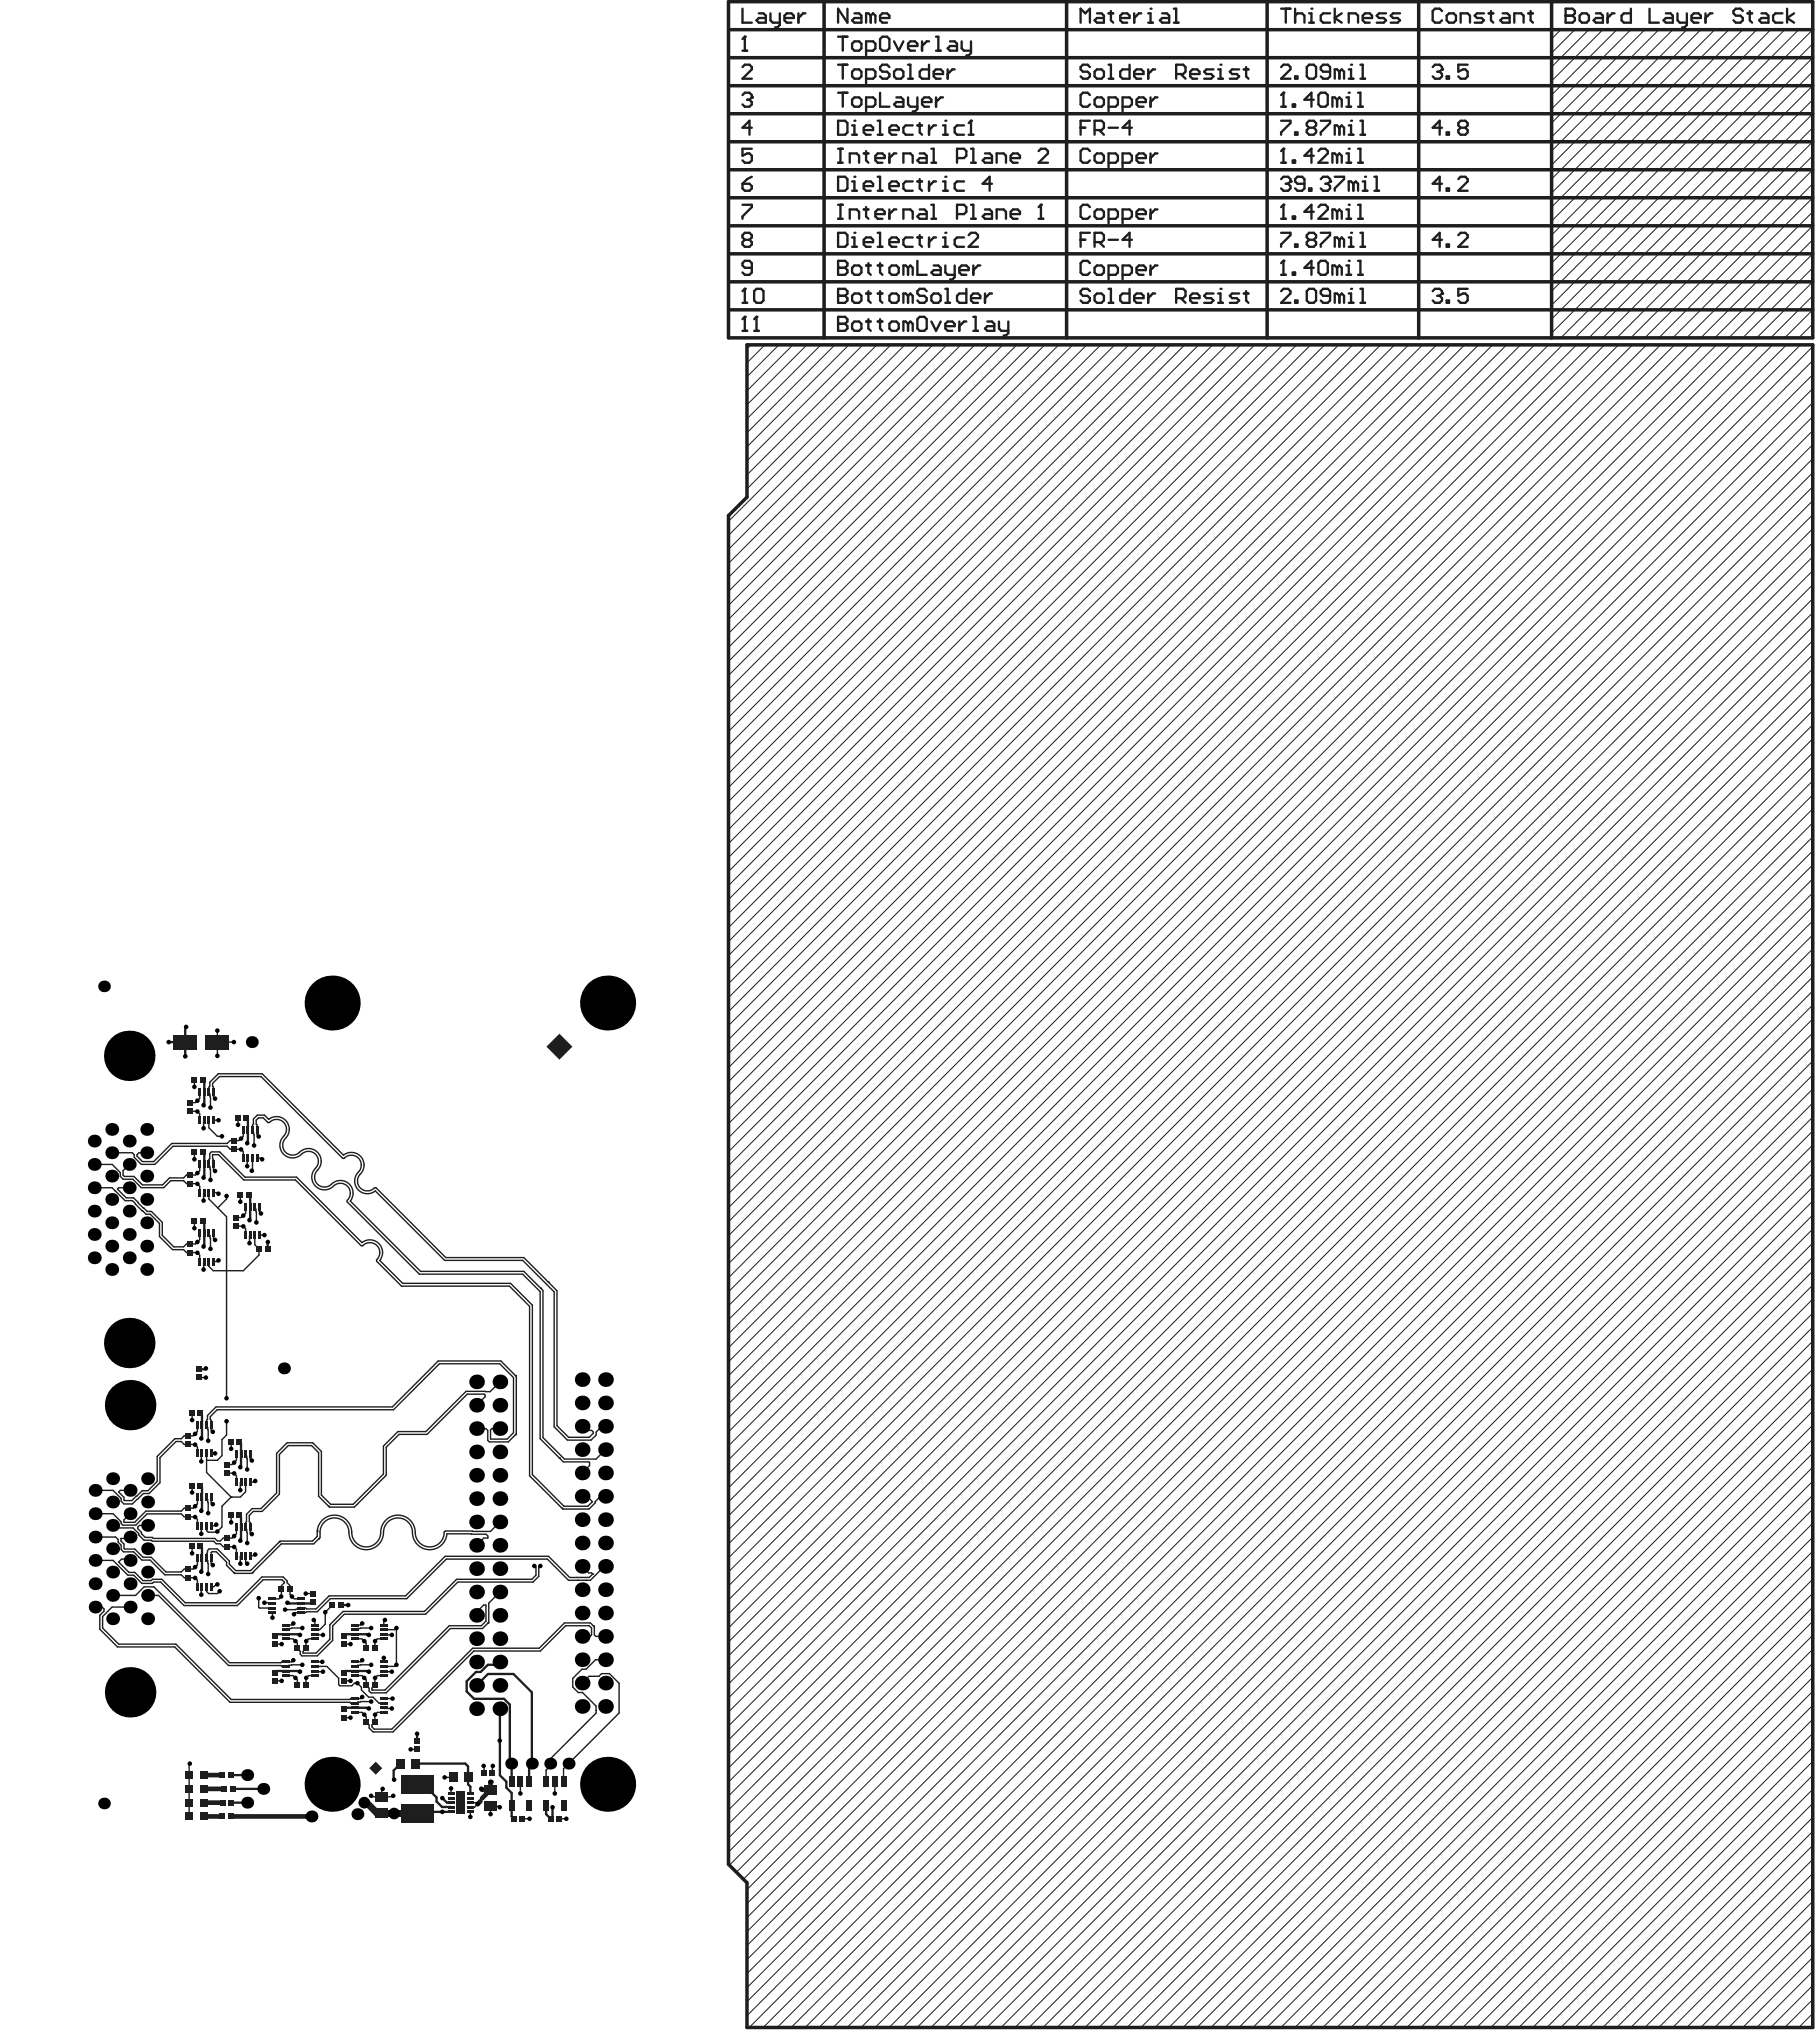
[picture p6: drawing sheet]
<svg xmlns="http://www.w3.org/2000/svg" width="658mm" height="736mm" viewBox="0 0 658 736" stroke-linecap="round" stroke-linejoin="round" font-family="sans-serif">
<g fill="none" stroke="#1e1e1e" stroke-width=".51">
<path d="M47.9 417.3l.7 .7v.9M50.3 417.3l-.7 .7v.5l1.9 2M40.6 429.9l1.1 1.2M40.6 421.5l2.9 2.9v1.4l1.1 1.1M41.7 431.1h.1M42.9 429.9l-.4 .5 3.2 3.2M44.5 423.7v1.7l.5 .4M49 435.7l2.6 2.6M50 435.3l2 2M50.9 428.2l.6 .7M53.3 438.5h1.5M57.7 442.9v4.7"/>
<path d="M58.7 442.4v4.8M40.9 539.5l3 2.9M43.5 539.5l-.6 .6 2 1.9M51.5 539.6l-2.2 2M56.9 536.3l-3.3 3.3M57.9 536.7l-3.9 3.9M63.3 520.8h2.3M63.7 521.8h1.9M41.9 552.1l.9 1M42.8 557.3v.9l1.1 1.1v1.6l.8 .8M43.8 556.9v.9l1.1 1.1v1.6l.2 .2M43.9 550.9v.6l.5 .6"/>
<path d="M43.9 543.4l.9 1M44.9 550.2v.8M44.9 543l.1 .2M48.2 553.1l2 2v.5M50.5 552.1l-.7 .7v.5l1.4 1.4v.5M54.7 557.5l.4 .4M55.1 556.5l.4 .4M44 564.4l-1.1 1M46.6 564.4l.5 .4M46.7 569.2h2.1M48.4 570.2l2.9 3M50.2 563.5l1.1 1.2"/>
<path d="M53.4 577.5h4M58.1 572.7h-2.5l-.5 .5M58.5 571.7h-3.3l-.5 .4M60.1 569h5.5M34.4 581.7h2.6l.6 .7M36.1 584.7v5M37.1 585.1v4.2"/>
</g>
<circle cx="61.1" cy="377.2" r=".42" fill="#1e1e1e"/>
<g fill="none" stroke="#1e1e1e" stroke-width=".51">
<path d="M70.4 390.9v2.5M72.3 395.2v2.4l-1.6 1.5h-1.9M68.8 402.2h2.6l.9 1v2.3M70.4 417.1v2.5M67.5 428.4h3.9l.9 1v2.3M72.3 421.4v2.4l-1.6 1.5h-3.2M67.5 453.4h3.9l.9 .9M70.4 442.1v2.5M72.3 448.7l-1.6 1.6h-3.2M69.5 511.5v2.5M71.4 518.2l-1.5 1.5h-3.2M66.7 522.9h3.8l.9 .9v2.3"/>
<path d="M69.5 537.7v2.5M66.7 549.1h3.9M69.5 559.8v2.5M71.4 550v2.3M71.4 544.4l-1.5 1.5h-3.2M66.7 571.1h3.8l.9 .9v2.3M71.4 564v2.4l-1.5 1.6h-3.2M68.7 638.4l-.3 .2v3.9"/>
</g>
<circle cx="67" cy="382.4" r=".42" fill="#1e1e1e"/>
<path d="M67.4 371.7l-.4 .4M73.7 426.3h.1M73.9 425.5l-.2 .8M73.7 451.2h.1M73.9 450.5l-.2 .7" fill="none" stroke="#1e1e1e" stroke-width=".84"/>
<g fill="none" stroke="#1e1e1e" stroke-width=".51">
<path d="M73.9 405.5l-.2 .2M75.6 408.2l3.1 3.1M77.3 405.5h1.8M79.1 418h-2.2v1.4l.4 .3M79.5 417h-3l-.6 .5v1.9l-.3 .3M73.9 431.7l-.2 .2M75.6 431.7v2.3M75.6 421.4l-.3 .2 .7 .7 .2 1v3.8M77.3 431.7h1.4l.4 .4M77.3 421.4v1.9l.5 .6M73.9 456.6l-.2 .3v2.7M75.6 456.6v1.8l1.6 1.6"/>
<path d="M75.6 446.3l-.3 .3 .7 .6M79.1 456.2l-.4 .4h-1.4M74.5 516l.7 .7 .1 1v3.8M76.4 517.7l.6 .6M78.2 509.3l-3.1 3.1v1.4l-.3 .3M78.6 510.3l-2.5 2.5v1l.3 .3M74.8 526.1v2.5h3.9M76.4 526.1h1.4M77.8 526.1h.1M74.8 552.3v1.7l.5 .6h3.1l.3-.2M74.8 542l-.3 .2M75.2 543.7l.1 4"/>
<path d="M76.4 543.9l.6 .6M77.3 557.9l.9 .9M77.7 556.9l1 .9M78.2 551.9l-.4 .4h-1.4M74.8 574.3v1.8M74.8 564l-.3 .3 .7 .6 .1 1M75.5 576.8h3.2M76.4 564v1.9l.6 .6M78.2 561.7h-1.5l-.3 .3M78.7 573.5h-.5l-.8 .8h-1M78.7 560.7h-3l-.6 .6v.7l-.3 .4"/>
</g>
<circle cx="79.1" cy="405.5" r=".25" fill="#1e1e1e"/>
<path d="M73.9 399.3l-.2 .8M73.7 400.1h.1" fill="none" stroke="#1e1e1e" stroke-width=".84"/>
<path d="M78.7 373.1h.1M75.6 395.2l-.3 .2 .7 .7 .2 1M77.3 395.2v1.9l.5 .6M78.7 382.2h.1M79 388.7l-3.1 3.1v1.4l-.3 .3M79.4 389.7l-2.5 2.5v1l.4 .3" fill="none" stroke="#1e1e1e" stroke-width=".51"/>
<circle cx="84.6" cy="569.2" r=".25" fill="#1e1e1e"/>
<path d="M80.8 556.7h3.2M80.8 559.9h3.8l1 .9M85.6 552.8v2.4M82 565.4v1.2l2.6 2.6M83 565v1.2l2.3 2.3" fill="none" stroke="#1e1e1e" stroke-width=".51"/>
<circle cx="83.6" cy="541.9" r=".25" fill="#1e1e1e"/>
<path d="M82.2 414.9l1.1 1.1h1.3M84.6 412.8h-1.3l-1.1 1.1M86.1 404.7v2.5M82 432.9v1.1M82 519.4l-1.7 1.7M82.1 530.1h1.9M82.1 533.2h2.5l1 1M85.6 526.2v2.4" fill="none" stroke="#1e1e1e" stroke-width=".51"/>
<g fill="#1e1e1e">
<circle cx="84.6" cy="377.2" r=".25"/>
<circle cx="91.4" cy="569.2" r=".25"/>
</g>
<g fill="none" stroke="#1e1e1e" stroke-width=".51">
<path d="M87.1 416l1 .9v2.3M88.1 408.9v2.4l-.9 .8M89.7 419.2l-.2 .3M91.4 408.9l-.3 .2 .7 .7 .2 1M91.7 405.1v1.8l-.3 .3M92.7 405.5v1.4l.3 .3M93 408.9v1.9M88.9 436.8v2.4l-1.5 1.5M91.4 423.5l-.3 .3M92.2 436.8l-.2 .2 .6 .7 .2 1M88 443.8l.9 .9v2.4M90.5 447.1l-.2 .2"/>
<path d="M87.2 536.5l-.2 .2v2.7M88.9 536.5v3.5l-1.9 1.9M88.9 526.2l-.3 .2 .7 .7 .2 1M90.5 526.2v1.9l.6 .6M90.5 536.5h1.5M89.2 550.8l-.3 .3v1.7l-.3 .2 .7 .7 .2 1M90.2 550.8l.3 .3v3.6l.6 .6M91.3 546.1l-2.1 2M91.7 547.1l-1.5 1.5M87 563.4v2.6M88.9 565.4l.6 .6M98.6 583.7v1.9"/>
</g>
<path d="M89.1 404.7l.6 .5M89.5 413.8h.1M89.7 413.1l-.2 .7M90 432.5l.5 .6" fill="none" stroke="#1e1e1e" stroke-width=".84"/>
<circle cx="98.6" cy="585.6" r=".25" fill="#1e1e1e"/>
<path d="M93.7 452.1v2.2M93.9 447.1h1.8M93.6 578.5v3.3l.3 .3h4.7M95.7 580.2h2.7l.2 .2" fill="none" stroke="#1e1e1e" stroke-width=".51"/>
<path d="M96.9 449.6l-.1 2.5" fill="none" stroke="#1e1e1e" stroke-width=".84"/>
<circle cx="95.7" cy="447.1" r=".25" fill="#1e1e1e"/>
<g fill="none" stroke="#1e1e1e" stroke-width=".51">
<path d="M94.4 419.2l.5 .4M95.3 404.7l1.6 1.5M95.7 403.6l1.5 1.6M93.9 436.8v1.9l.5 .6M101.4 557.8l-.3 .3M101.8 577.8l-.9 .9M102.1 571.8l.8 1.1-1.1 1.1v1.3M102.5 570.8l1.4 1.5v.6l1.1 1.1v1.3M105 577.2l1.5 1.5M103.7 593.2h2.4M105.6 589.3l-1 .2M106.2 587.6l-.6 .6h-1.9"/>
<path d="M101.7 602.9l.3 .3h1.7M103.7 606.5h2.4M105.6 602.6l-1 .2M106.2 601l-.6 .5h-3.6l-.3 .4"/>
</g>
<path d="M104 580.2l.8 .2M104 580.2h.1" fill="none" stroke="#1e1e1e" stroke-width=".84"/>
<circle cx="101.1" cy="558.1" r=".25" fill="#1e1e1e"/>
<g fill="none" stroke="#1e1e1e" stroke-width=".51">
<path d="M104.3 523.3l-3.2 3.2M115.8 556.5l-.5 .6M110.6 576.8h2.5M119.1 577.7l-4.7 4.7M108.7 597.8v1l.6 .6M108.9 583.7h1.7M109.7 597.8v.6M110.9 582.4l-.3-.3h-1.7l-.2-.3-.7 .7h-.8M111.6 593.2l-.9 .9M114 591.6l.2 .2h2.7M114 586.8v1.4M117.7 583.6v4.3"/>
<path d="M107.6 608.1v1.9M111.6 606.5l-.9 .9v2.6M114 604.9l.2 .2h2.7M114 601.5h2.6M114 603.2h4.3"/>
</g>
<path d="M113.1 579.8l-.5 .6M107.8 591.6l.8 .2M108.6 591.8h.1M107.8 604.9l.8 .2M108.6 605.1h.1" fill="none" stroke="#1e1e1e" stroke-width=".84"/>
<g fill="#1e1e1e">
<circle cx="115.3" cy="557.1" r=".25"/>
<circle cx="114.8" cy="554.2" r=".25"/>
</g>
<path d="M118.9 545.2l.3 .3" fill="none" stroke="#1e1e1e" stroke-width=".51"/>
<circle cx="118.9" cy="545.2" r=".25" fill="#1e1e1e"/>
<g fill="none" stroke="#1e1e1e" stroke-width=".84">
<path d="M123.4 581h2.6M124.9 591.6l-.5 .5M128.6 591.6h4.1l.3 .2M124.9 618.2l-.5 .6M124.9 604.9l-.5 .5M132.7 618.2l.3 .2M132.7 604.9l.3 .2M168.9 612.3l2.6 2.6M172.3 605.2l-3.4 3.4M145 638.4l-2.5 2.5M168.4 638.4l1 1v4M151.2 645.8h1.9"/>
<path d="M151.8 655.8l-.6 .6M158 652.1l2 2M161.7 652.5h1.5M163.1 654.1l.1 .1M169.4 645.9l.8 .8v2.5"/>
</g>
<g fill="none" stroke="#1e1e1e" stroke-width=".51">
<path d="M139.8 534l-.7 .7M129.2 544.6l-.9 .9M170.5 555.2l.1 .1M170.9 554.2l.2 .1M124.4 595.1h2.4M128.6 593.2h2.4l1.5 1.5M130.5 589.3l-1 .2M131.1 587.6l-.6 .6h-1.9M138.9 593.2h-2.3l-.9 .9M138.9 591.6l.2 .2M139.3 586.4l-.4 .4v1.4M172.5 583.6v1.1"/>
<path d="M122.6 607.5v2.3M124.4 608.4h2.4M128.3 609.3h1M128.6 619.8h2.4l1.5 1.6v1.9M128.6 606.5h2.4l1.5 1.6v1.9M130.5 615.9l-1 .2-.7 .7-.2-.3M130.5 602.6l-1 .2M130.8 610.7v1l2.6 2.6M131.1 614.3l-.6 .5h-1.9M131.1 601l-.6 .5h-1.9M133.6 611.1v1M134.3 612.8h5.4"/>
<path d="M134.6 611.1l.1 .7h4.6M135 614.3l2.2 2.2h1.7M138.9 619.8h-2.3l-.9 .9v2.6M138.9 606.5h-2.3l-.9 .9v2.6M138.9 618.2l.2 .2M138.9 604.9l.2 .2M138.9 600.1v1.4M143.5 602.6l-.6 .6M124.4 621.7h2.4M133.6 624.4v1.1M134.6 624.4v.7l.8 .8M148.6 633.2h2.3"/>
<path d="M138.5 647.5l-.3 .3v2.6h-3.5l-.4-.4M142.3 650l-.3 .4M163.2 647.4v1.8M170.2 652.5h2.7M172.9 653l-1.2 1.2h-1.5M177.5 653.9v2.8"/>
</g>
<circle cx="177.5" cy="656.7" r=".25" fill="#1e1e1e"/>
<path d="M177.5 653.9h3l.3 .3" fill="none" stroke="#1e1e1e" stroke-width=".51"/>
<path d="M177.5 645v2.9" fill="none" stroke="#1e1e1e" stroke-width="1.7"/>
<circle cx="177.5" cy="645" r=".84" fill="#1e1e1e"/>
<path d="M175 639.2l.2 2.5M178.4 639.2l-.2 2.5" fill="none" stroke="#1e1e1e" stroke-width=".51"/>
<path d="M176.5 602.6h3.4" fill="none" stroke="#1e1e1e" stroke-width=".84"/>
<circle cx="176.6" cy="587.5" r=".25" fill="#1e1e1e"/>
<path d="M175.2 504.6l.4 .4v.6M175.7 503.6l1.7 .2M175.8 517.1l.7 .7v3.5l.6 .6M178 517.1l-.5 .5v3.3M185.8 518.6l-2.3 2.3M186.8 519l-.3 .3M175.1 556.7h1.5M175 581h.9M176.9 587.2l-.3 .3" fill="none" stroke="#1e1e1e" stroke-width=".51"/>
<path d="M184.5 637.9l.7 .6M183.2 644.9v2.2l2 1.9" fill="none" stroke="#1e1e1e" stroke-width=".84"/>
<circle cx="186.5" cy="519.3" r=".25" fill="#1e1e1e"/>
<path d="M186.5 519.3l-2.6 2.6" fill="none" stroke="#1e1e1e" stroke-width=".51"/>
<circle cx="186.5" cy="497.9" r=".25" fill="#1e1e1e"/>
<path d="M186.5 497.9l.3 .3M188.3 644.9v4.3M189 658.3h2.6M191.6 658.3h.1" fill="none" stroke="#1e1e1e" stroke-width=".51"/>
<circle cx="188.3" cy="649.2" r=".25" fill="#1e1e1e"/>
<path d="M192.5 638.4l-1 1M197.6 653.5v3.2" fill="none" stroke="#1e1e1e" stroke-width=".84"/>
<path d="M195.7 466.3l.8 .8M197.8 464.8l2.7 2.8M193.4 566.9l.6 .5M194 570.2l-1.5 1.5M195.5 566.9l-.5 .5M199.1 639.2l-1.5 1.5M200.8 644.9v4.3M200.8 649.2h.1" fill="none" stroke="#1e1e1e" stroke-width=".51"/>
<g fill="#1e1e1e">
<circle cx="198.5" cy="464.1" r=".25"/>
<circle cx="195.7" cy="466.3" r=".25"/>
</g>
<path d="M203.4 545.9l.3 .3M205.8 638.4l-1.9 1.8M202.3 658.3h2.6" fill="none" stroke="#1e1e1e" stroke-width=".51"/>
<g fill="#1e1e1e">
<circle cx="203.4" cy="545.9" r=".25"/>
<circle cx="202.4" cy="527.8" r=".25"/>
</g>
<g fill="none" stroke="#1e1e1e" stroke-width=".51">
<path d="M78.7 373.1v9.1M75.6 393.5v1.7M76.2 397.1v3.8M77.3 393.5v1.7M48.6 418.9l2.5 2.6M73.7 405.7v2.7M75.6 405.5v2.7M75.6 419.7v1.7M77.3 419.7v1.7M89.5 419.5v2.6M91.4 407.2v1.7M91.4 419.2v4.3"/>
<path d="M92 410.8v3.8M93 407.2v1.7M41.7 431.1l3.5 3.5M47.9 434.6l1.1 1.1M48.1 426.9l3 3M48.3 433.6l1.7 1.7M48.5 425.8l2.4 2.4M54.4 439.5l3.3 3.4M54.8 438.5l3.9 3.9M73.7 431.9v2.7M75.6 434l3.2 3.2M87 432.5v2.5"/>
<path d="M92.8 438.7v3.8M72.3 446.3v2.4M72.3 454.3v2.3M76 447.2l.2 4.9M77.3 446.3v1.9l.5 .6M90.3 447.3v2.7M92.2 447.1v3.5M71.4 515.8v2.4M74.8 514.1v1.7l-.3 .2M76.4 514.1v3.6M82 514.4v5M210.7 516.3l1.5 1.5h1.9"/>
<path d="M219.1 516.3h-1.3l-2.1 2.1v1M56.9 527.2v9.1M57.9 527.6v9.1M74.8 528.6v4.4M83.6 521.9v2.5M85.6 534.2v2.3M85.6 528.6l-1.6 1.5M89.5 528.1v3.8M92.4 536.1l-.4 .4M101.1 526.5v14.3M202.4 527.8l1.5 1.4M213.4 530.5l-2.7 2.7"/>
<path d="M219.1 524.7l-3.4 3.5M40.9 547.9l3 3M41.8 556.4l1 .9M43.9 542.4v1M44.9 542v1M47.1 556.4l-.5 .5M49.3 541.6l-1.6 1.6M50.2 555.6l1.9 1.9M51.2 555.2l1.3 1.3M51.9 540.6l-4 3.8M70.6 549.1l.8 .9M71.4 542v2.4"/>
<path d="M74.5 542.2l.7 .7v.8M76.4 542v1.9M83.6 548.6v2.4M83.6 541.9l-3.3 3.3M85.6 555.2l-1.6 1.5M89.2 548.1v2.7M89.5 554.7v3.8M90.2 548.6v2.2M114.8 554.2v1.9M115.3 541.6l3.6 3.6M115.8 554.7v1.8M116.3 541.2l3.3 3.3"/>
<path d="M175.9 555.3l.7 .7v.7M210.7 541.6h1.8M214.4 543.6l-1.7 1.6M215.4 543.6v.4M217.3 541.6h1.8M48.4 561.7l1.8 1.8M48.8 560.7l3 3M48.8 569.2l3 2.9M52.1 574.4l-3 3.1M74.8 562.4v1.6M74.8 576.1l.7 .7M75.3 565.9v3.9"/>
<path d="M76.4 562v2M79.5 576l-.8 .8M84.6 569.2l.3 .3M85.6 560.8v2.3M87.2 563.1l-.2 .3M88.9 563.1v2.3M91.4 569.2l-.3 .3M92.4 562.7l-.4 .4h-1.5M101.8 575.3v2.5M105 575.3v1.9M194 567.4v2.8M195 567.4v3.2"/>
<path d="M208.9 571h-.1M208.9 571h4.3M209.3 572h4.4M210.7 567l2.3 2.3h1.1l.4 .5M212.5 571h.1M218.7 567h.4M37.6 582.4v.8l-1.5 1.5M104.6 589.5l-.7 .6-.2-.2M107.6 594.7v2l1.1 1.1M110.7 594.1v2.6l-1 1.1M110.9 583.4l-.3 .3M117.7 587.9l-2 2h-1.7"/>
<path d="M119.4 588.1v5.3l-5 5M129.5 589.5l-.7 .6-.2-.2M132.5 594.7v2M135.7 594.1v2.6M142.9 589.9l.6-.6v13.3M175.9 581v5.8M176.9 580.3v6.9M213.2 588.5l.9 .8v2.5l-.6 .5h-2.8M215.6 592.3h3.5M104.6 602.8l-.7 .6-.2-.2M122.6 609.8l.4 .4M129.3 609.3l1.5 1.4"/>
<path d="M129.5 602.8l-.7 .6-.2-.2M132.5 610l1.1 1.1M135.7 610l-1.1 1.1M207.3 607.5v3.2M209.3 612.7h1.5M210.6 604.2h1.5M213.1 606.8l-2.4 2.4M215.5 600.8h3.6M215.7 617.6v2.5M220.5 605.8h-2.8l-.9 1M132.5 623.3l1.1 1.1M135.7 623.3l-1.1 1.1"/>
<path d="M68.4 642.5v15M170.2 655.8v1.9M197.6 640.7v4.2M203.9 640.2v4.7"/>
</g>
<path d="M564.9 10.7l-3.4 3.4M564.9 31l-3.4 3.4M564.9 51.3l-3.4 3.4M564.9 71.6l-3.4 3.3M564.9 91.9l-3.4 3.3M564.9 112.2l-3.4 3.3M271.8 124.8l-1.5 1.5" fill="none" stroke="#1e1e1e" stroke-width=".36"/>
<g fill="none" stroke="#1e1e1e" stroke-width=".84">
<path d="M67 372.1v10.3M73.9 391.5v7.8M89.7 405.2v7.9M90.5 433.1v7.8l-.2 .8M90.3 441.7h.1M74.5 495.3l-.3 .4M168.9 608.6v3.7M182.4 614.9l2.1 2.1M150.9 627.6v2.6M185.2 638.5v6.4M191.5 639.4v5.5M142.5 640.9l.1 3.3"/>
<path d="M158 650.6v1.5M169.4 643.4v2.5M185.2 649v8.5l.8 .8M200 654.2v3.5l-.7 .6-1.7-1.6"/>
</g>
<path d="M136.5 656.4h1.7" fill="none" stroke="#1e1e1e" stroke-width="2.5"/>
<circle cx="214.5" cy="569.8" r=".25" fill="#1e1e1e"/>
<g fill="none" stroke="#1e1e1e" stroke-width=".51">
<path d="M78.7 377.2h5.9M79 388.7h15.9M79.4 389.7h15M50.3 417.3h2.8M78.7 411.3h1.6M84.6 416h2.5M87.2 412.1l-.7 .7h-1.9M93 419.2h1.4M93 410.8l.6 .6M95.3 404.7h-1.8l-.8 .8M95.7 403.6h-2.6l-1.4 1.5M34.1 429.9h6.5"/>
<path d="M34.1 421.5h6.5M44.6 426.9h3.5M45 425.8h3.5M45.7 433.6h2.6M46.8 421.5l-2.3 2.2M51.1 429.9h8.2M51.1 421.5h5M51.5 428.9h7.3M51.5 420.5h4.1M51.6 438.3l1.2 1.2h1.6M52 437.3l1.3 1.2M61.8 427.4h4.6"/>
<path d="M67.5 425.3l-1.1 1.1h-5M78.8 437.2l3.2 3.2v65.7M62.5 452.3h3.9l1.1 1.1M67.5 450.3l-1.1 1h-3.5M77.2 460h10.9M85.4 443.8h2.6M85.4 440.7h2M92.2 450.6l1.5 1.5M191.6 472.9v61.3M192.7 472.4v61.4M195.5 467.6v53.2M196.5 467.1v53.3"/>
<path d="M200.5 467.6v48.9M72 498.6h2.5M185.8 498.6v20M186.8 498.2v20.8M66.7 519.7l-1.1 1.1M34.4 539.5h6.5M43.5 539.5h3.6l-1.1 1.1M51.5 539.6h2.1M73.1 526.1l-.3 .2M80.3 521.1v5.8l-1.6 1.7M104.3 523.3h8.5l2.5 2.5v15.8M116.3 525.4v15.8"/>
<path d="M138.8 523.4v10.2M139.8 523.9v10.1M213.1 529.2l.3 .2v1.1M34.4 547.9h6.5M43.8 556.9h2.8M44.4 552.1h4.7M44.8 544.4h3.1M44.9 551h3.8M45 543.2h2.7M50.5 552.1h2.3M51.9 540.6h2.1M52.1 557.5h2.6"/>
<path d="M52.5 556.5h2.6M53.2 548h12.4l1.1 1.1M66.7 545.9l-1.1 1.1h-12.8M73.1 552.3l-.3 .2v2.7M78.2 558.8h1.5l1.1 1.1M80.3 545.2v7.5l-1.6 1.7M80.8 556.7l-1.1 1.1h-1M83.6 541.9h3.4M91.3 546.1h3.2M91.7 547.1h3.2M101.4 557.8h11.7M115.3 557.1l-1.8 1.8h-11.7"/>
<path d="M212.5 541.6l1.9 2M217.3 541.6l-1.9 2M34.4 564.8h6.5M44 564.4h2.6M44.7 561.7h3.7M45.1 560.7h3.7M46.3 570.2h2.1M51.3 573.2h3.8M51.3 564.7h3M51.8 572.1h2.9M51.8 563.7h2.9l5.4 5.3M52.1 574.4h3.6"/>
<path d="M59.6 570h6l1.1 1.1M66.7 568l-1.1 1M73.1 574.3l-.3 .3M85.3 568.5h5.4M98.6 578.7h2.3M106.5 578.7h2.4M119.5 578.7l-4.7 4.7M214.5 569.8l-1.3 1.2M99.4 595.1h2.5M105.6 589.3h3.8M106.1 593.2l1.5 1.5M107.2 582.5l-4 .2"/>
<path d="M108.9 583.7h-1.9l-.6 .6M109.3 599.4h5.5M109.7 598.4h4.7M110.9 582.4h3.5M111.6 593.2h2.4M113.6 586.4l.4 .4M130.5 589.3h3.8M139.1 591.8h2.7M99.4 608.4h2.5M105.6 602.6h3.8M106.1 606.5l1.5 1.6M111.6 606.5h2.4"/>
<path d="M126.6 616.2l.3 .3h1.7M128.6 614.8h-1.7l-.3 .4M130.5 602.6h3.8M130.5 615.9h3.8M133.4 614.3h1.6M133.6 612.1l.7 .7M138.9 614.8h3.2M138.9 603.2h4M139.1 618.4h2.7M139.1 605.1h2.7M224 609.3v10.8M133.6 625.5l1.4 1.4h7.2"/>
<path d="M135.4 625.9h6.4M138.2 650.4h3.8M160.9 643.4h3.2"/>
</g>
<path d="M564.9 20.9l-3.4 3.3M564.9 41.2l-3.4 3.3M564.9 61.4l-3.4 3.4M564.9 81.7l-3.4 3.4M564.9 102l-3.4 3.4" fill="none" stroke="#1e1e1e" stroke-width=".36"/>
<g fill="none" stroke="#1e1e1e" stroke-width=".84">
<path d="M61.1 377.2h5.9M73.3 390.9l.6 .6M73.3 417.1l.6 .6v7.8M73.3 442.1l.6 .6v7.8M72.5 511.5l.6 .6M73.1 519.9l-.3 .8M72.5 537.7l.6 .6M72.8 520.7h.1M87 531.1h.1M87.2 522.5v7.8l-.2 .8M72.5 559.8l.6 .6M72.8 546.9h.1"/>
<path d="M73.1 546.1l-.3 .8M87 557.7h.1M87.2 549.1v7.8l-.2 .8M72.8 568.9h.1M73.1 568.2l-.3 .7M104.8 580.4h7.8M107.8 591.6h-7.8l-.6 .5M124.9 591.6h3.7M133 591.8h.5M133.5 591.8h.1M107.8 604.9h-7.8l-.6 .5M124.9 604.9h7.8"/>
<path d="M124.9 618.2h7.8M133 618.4h.5M133 605.1h.5M133.5 618.4h.1M133.5 605.1h.1M184.5 617v20.9M192.5 612.6v25.8M83.4 642.5h6.1M83.6 652.5h5.9M84.3 647.5h11M151.8 655.8h11.4M160 654.1h3.1"/>
</g>
<path d="M263.6 .6v121.7M298.2 .6v121.7M386 .6v121.7M513.4 .6v121.7M561.5 .6v121.7M656 .6v121.7M270.3 124.8v55.1M656 124.8v609.1M263.6 186.6v488.2M270.3 681.5v52.4" fill="none" stroke="#1e1e1e" stroke-width="1.3"/>
<path d="M73.9 652.5h6.6M73.9 647.5h7.3M73.9 642.5h6.4M173.8 652l-.9 1M174.2 647.5l.3 .4" fill="none" stroke="#1e1e1e" stroke-width="1.7"/>
<circle cx="160.9" cy="643.4" r=".25" fill="#1e1e1e"/>
<path d="M172.3 605.2h1.7M180.9 601.6l-1 1" fill="none" stroke="#1e1e1e" stroke-width=".84"/>
<g fill="none" stroke="#1e1e1e" stroke-width=".51">
<path d="M198.5 464.1l3.1 3.1M168.7 503.6h7M169.1 504.6h6.1M174.4 517.1h1.4M161.3 554.2h9.6M161.7 555.2h8.8M170.6 555.3h5.3M171.1 554.3h6.4M175.1 556.7l-2.6 2.7M195 570.6l-2.1 2.1M175.9 586.8l-1.7 1.7h-11.6M176.6 587.5l-2 2h-11.6"/>
<path d="M213.7 587.5l1.1 1.1M215.1 591.8l.5 .5M207.3 610.7l2 2M210.6 604.2l-3.3 3.3M213.1 606.8h3.7M220.5 605.8l3.5 3.5"/>
</g>
<circle cx="214.8" cy="588.6" r=".25" fill="#1e1e1e"/>
<g fill="none" stroke="#1e1e1e" stroke-width=".51">
<path d="M94.4 389.7l29.5 29.5M94.9 388.7l29.4 29.4M40.4 417.3h7.5M79.1 418l9.1 9.1h18.7l23.7 23.8M79.5 417l9.1 9.1h18.7l23.7 23.7M82.2 413.9h-20l-6.6 6.6M82.2 414.9h-19.6l-6.5 6.6M42.9 429.9h3.9M45.2 434.6h2.7M61.4 426.4l-2.6 2.5M61.8 427.4l-2.5 2.5M66.4 427.4l1.1 1"/>
<path d="M82 434l-3.2 3.2M125.7 435.1l26.1 26.1h37.4l6.3 6.4M126.8 434.8l25.4 25.4h37.4l6.1 6.1M135.8 431.1l25.1 25.1h28.3l8.6 8.6M136.2 430l25.1 25.2h28.3l8.9 8.9M57.7 447.6l4.8 4.7M58.7 447.2l4.2 4.1M93.7 454.3l-5.6 5.7M136.4 456.6l8.9 9h39.1l7.2 7.3M137.4 456.3l8.3 8.2h39.1l7.9 7.9M201.6 467.2v48.9l4.2 4.2h7.4l1.5-1.5v-.4l-.6-.6M185.8 498.6l-5-4.9h-21.8l-16.6 16.6h-63.8"/>
<path d="M186.5 497.9l-5.2-5.3h-22.7l-16.6 16.7h-63.8M168.7 503.6l-14.6 14.6h-10.1l-5.2 5.2M169.1 504.6l-14.6 14.6h-10.1l-4.6 4.7M175.6 505.6l-3.1 3.1M178 517.1h2.9M180.9 500.2l-3.5 3.6M200.5 516.5l4.9 4.8h8.5l1.8-1.9M63.3 520.8l-6.4 6.4M63.7 521.8l-5.8 5.8M65.6 521.8l1.1 1.1M72.8 526.3v2.7M74.8 533l8.8 8.9"/>
<path d="M116.3 525.4l-3.1-3.1h-9.3l-3.8 3.8v14.3l-5.6 5.7M138.8 533.6l-11 10.9h-8.2M139.1 534.7l-9.9 9.9M177.1 521.9h6.8M177.5 520.9h6M191.6 534.2l11.8 11.7M192.7 533.8l11.4 11.4h8.6M195.5 520.8l6.9 7M196.5 520.4l7.8 7.8h11.4M203.9 529.2h9.2M34.4 556.4h7.4M42.8 553.1h5.4"/>
<path d="M46.6 548.4l-1.7 1.8M52.8 547l-4.1 4M53.2 548l-4.1 4.1M55.1 557.9h22.2M55.5 556.9h22.2M101.1 558.1l-10.4 10.4M101.1 540.8l-6.2 6.3M101.8 558.9l-10.4 10.3M114.8 556.1l-1.7 1.7M119.2 545.5h9.1M180.9 550.9l-3.4 3.4M215.4 544l-2.2 2.2h-9.5"/>
<path d="M40.8 577.5h8.3M40.9 564.8l5.4 5.4M42.9 565.4l3.8 3.8M54.3 564.7l5.3 5.3M55.7 574.4l27.4 27.5h18.6M57.4 577.5l25.3 25.4h19M72.8 574.6v2.6M78.2 561.7l3.8 3.7M78.7 560.7l4.3 4.3M84.9 569.5h6.2M102.1 571.8h-6.9l-9.3 9.4h-19.3l-8.5-8.5M102.5 570.8h-7.7l-9.3 9.4h-18.5l-8.5-8.5"/>
<path d="M180.9 576.3l-4 4M192.5 571.7h-27.3l-11.6 11.6h-29.4l-4.8 4.8M192.9 572.7h-27.2l-11.7 11.6h-29.4l-4.2 4.2v5.3l-5.6 5.6M208.8 571h-2.6l-7.7-7.7h-37.4l-14.3 14.4h-27.7M209.3 572h-3.6l-7.6-7.6h-36.6l-14.3 14.3h-27.7M218.7 567l-5 5M36.1 589.7l6.4 6.4h20.7l20 20.1h43.4M37.1 589.3l5.8 5.8h20.7l20 20.1h43M47.1 581.7h-6.6l-3.4 3.4M110.9 583.4h3.9M120.3 581l-2.6 2.6M138.9 589.9h4"/>
<path d="M162.6 588.5l-23.3 23.3M163 589.5l-23.3 23.3M175 581l-2.5 2.6M213.2 588.5h-8.5l-9.1 9.1h-24.1l-29.3 29.3M213.7 587.5h-9.4l-9.1 9.1h-24.1l-29.3 29.3M214.8 588.6l.3 .3v2.9M118.3 603.2l4.3 4.3M128.3 609.3l-1 .9h-4.3M210.8 612.7l4.9 4.9M215.5 600.8l-3.4 3.4M215.7 620.1l-18.1 18.1M224 620.1l-18.2 18.3"/>
<path d="M174.5 650.9l-1.6 1.6"/>
</g>
<g fill="none" stroke="#1e1e1e" stroke-width=".36">
<path d="M569.9 10.7l-8.4 8.5M575 10.7l-10.1 10.2M580.1 10.7l-18.6 18.6M585.1 10.7l-20.2 20.3M590.2 10.7l-28.7 28.8M595.2 10.7l-30.3 30.5M600.3 10.7l-38.8 38.9M605.4 10.7l-40.5 40.6M610.4 10.7l-48.9 49M615.5 10.7l-50.6 50.7M620.6 10.7l-59.1 59.2M625.6 10.7l-60.7 60.9"/>
<path d="M630.7 10.7l-69.2 69.3M635.8 10.7l-70.9 71M640.8 10.7l-79.3 79.5M645.9 10.7l-81 81.2M651 10.7l-89.5 89.6M656 15.8l-94.5 94.6M656 10.7l-91.1 91.3M656 36.1l-86.1 86.2M656 20.9l-91.1 91.3M656 26l-94.5 94.6M656 31l-91.1 91.3M656 56.4l-65.8 65.9"/>
<path d="M656 41.2l-81 81.1M656 46.2l-75.9 76.1M656 51.3l-70.9 71M656 76.7l-45.6 45.6M656 66.5l-55.7 55.8M656 71.6l-50.6 50.7M656 61.4l-60.8 60.9M656 96.9l-25.3 25.4M656 81.7l-40.5 40.6M656 86.8l-35.4 35.5M656 91.9l-30.4 30.4M656 117.2l-5 5.1"/>
<path d="M656 102l-20.2 20.3M656 107.1l-15.2 15.2M656 112.2l-10.1 10.1M276.9 124.8l-6.6 6.5M281.9 124.8l-11.6 11.6M287 124.8l-16.7 16.7M292.1 124.8l-21.8 21.7M297.1 124.8l-26.8 26.8M302.2 124.8l-31.9 31.9M307.3 124.8l-37 36.9M312.3 124.8l-42 42M317.4 124.8l-47.1 47.1"/>
<path d="M322.4 124.8l-52.1 52.2M327.5 124.8l-63.9 63.9M332.6 124.8l-69 69M337.6 124.8l-74 74.1M342.7 124.8l-79.1 79.1M347.8 124.8l-84.2 84.2M352.8 124.8l-89.2 89.3M357.9 124.8l-94.3 94.4M363 124.8l-99.4 99.4M368 124.8l-104.4 104.5M373.1 124.8l-109.5 109.6M378.2 124.8l-114.6 114.6"/>
<path d="M383.2 124.8l-119.6 119.7M388.3 124.8l-124.7 124.8M393.3 124.8l-129.7 129.8M398.4 124.8l-134.8 134.9M403.5 124.8l-139.9 140M408.5 124.8l-144.9 145.1M413.6 124.8l-150 150.1M418.7 124.8l-155.1 155.2M423.7 124.8l-160.1 160.3M428.8 124.8l-165.2 165.3M433.9 124.8l-170.3 170.4M438.9 124.8l-175.3 175.5"/>
<path d="M444 124.8l-180.4 180.5M449.1 124.8l-185.5 185.6M454.1 124.8l-190.5 190.7M459.2 124.8l-195.6 195.8M464.2 124.8l-200.6 200.8M469.3 124.8l-205.7 205.9M474.4 124.8l-210.8 211M479.4 124.8l-215.8 216M484.5 124.8l-220.9 221.1M489.6 124.8l-226 226.2M494.6 124.8l-231 231.3M499.7 124.8l-236.1 236.3"/>
<path d="M504.8 124.8l-241.2 241.4M509.8 124.8l-246.2 246.5M514.9 124.8l-251.3 251.5M520 124.8l-256.4 256.6M525 124.8l-261.4 261.7M530.1 124.8l-266.5 266.7M535.1 124.8l-271.5 271.8M540.2 124.8l-276.6 276.9M545.3 124.8l-281.7 282M550.3 124.8l-286.7 287M555.4 124.8l-291.8 292.1M560.5 124.8l-296.9 297.2"/>
<path d="M565.5 124.8l-301.9 302.2M570.6 124.8l-307 307.3M575.7 124.8l-312.1 312.4M580.7 124.8l-317.1 317.4M585.8 124.8l-322.2 322.5M590.9 124.8l-327.3 327.6M595.9 124.8l-332.3 332.7M601 124.8l-337.4 337.7M606 124.8l-342.4 342.8M611.1 124.8l-347.5 347.9M616.2 124.8l-352.6 352.9M621.2 124.8l-357.6 358"/>
<path d="M626.3 124.8l-362.7 363.1M631.4 124.8l-367.8 368.2M636.4 124.8l-372.8 373.2M641.5 124.8l-377.9 378.3M646.6 124.8l-383 383.4M651.6 124.8l-388 388.4M656 125.5l-392.4 392.8M656 130.5l-392.4 392.9M656 135.6l-392.4 392.8M656 140.7l-392.4 392.8M656 145.7l-392.4 392.9M656 150.8l-392.4 392.9"/>
<path d="M656 155.9l-392.4 392.8M656 160.9l-392.4 392.9M656 166l-392.4 392.9M656 171.1l-392.4 392.8M656 176.2l-392.4 392.8M656 181.2l-392.4 392.9M656 186.3l-392.4 392.8M656 191.4l-392.4 392.8M656 196.4l-392.4 392.9M656 201.5l-392.4 392.9M656 206.6l-392.4 392.8M656 211.6l-392.4 392.9"/>
<path d="M656 216.7l-392.4 392.9M656 221.8l-392.4 392.8M656 226.9l-392.4 392.8M656 231.9l-392.4 392.9M656 237l-392.4 392.9M656 242.1l-392.4 392.8M656 247.1l-392.4 392.9M656 252.2l-392.4 392.9M656 257.3l-392.4 392.8M656 262.4l-392.4 392.8M656 267.4l-392.4 392.9M656 272.5l-392.4 392.8"/>
<path d="M656 277.6l-392.4 392.8M656 282.6l-392.1 392.6M656 287.7l-389.5 390M656 292.8l-387 387.5M656 297.8l-385.7 386.2M656 302.9l-385.7 386.2M656 308l-385.7 386.1M656 313.1l-385.7 386.1M656 318.1l-385.7 386.2M656 323.2l-385.7 386.1M656 328.3l-385.7 386.1M656 333.3l-385.7 386.2"/>
<path d="M656 338.4l-385.7 386.2M656 343.5l-385.7 386.1M656 348.5l-384.9 385.4M656 353.6l-379.8 380.3M656 358.7l-374.8 375.2M656 363.8l-369.7 370.1M656 368.8l-364.7 365.1M656 373.9l-359.6 360M656 379l-354.5 354.9M656 384l-349.5 349.9M656 389.1l-344.4 344.8M656 394.2l-339.3 339.7"/>
<path d="M656 399.3l-334.3 334.6M656 404.3l-329.2 329.6M656 409.4l-324.1 324.5M656 414.5l-319.1 319.4M656 419.5l-314 314.4M656 424.6l-308.9 309.3M656 429.7l-303.9 304.2M656 434.7l-298.8 299.2M656 439.8l-293.8 294.1M656 444.9l-288.7 289M656 450l-283.6 283.9M656 455l-278.6 278.9"/>
<path d="M656 460.1l-273.5 273.8M656 465.2l-268.4 268.7M656 470.2l-263.4 263.7M656 475.3l-258.3 258.6M656 480.4l-253.2 253.5M656 485.4l-248.2 248.5M656 490.5l-243.1 243.4M656 495.6l-238 238.3M656 500.7l-233 233.2M656 505.7l-227.9 228.2M656 510.8l-222.9 223.1M656 515.9l-217.8 218"/>
<path d="M656 520.9l-212.7 213M656 526l-207.7 207.9M656 531.1l-202.6 202.8M656 536.2l-197.5 197.7M656 541.2l-192.5 192.7M656 546.3l-187.4 187.6M656 551.4l-182.3 182.5M656 556.4l-177.3 177.5M656 561.5l-172.2 172.4M656 566.6l-167.1 167.3M656 571.6l-162.1 162.3M656 576.7l-157 157.2"/>
<path d="M656 581.8l-152 152.1M656 586.9l-146.9 147M656 591.9l-141.8 142M656 597l-136.8 136.9M656 602.1l-131.7 131.8M656 607.1l-126.6 126.8M656 612.2l-121.6 121.7M656 617.3l-116.5 116.6M656 622.3l-111.4 111.6M656 627.4l-106.4 106.5M656 632.5l-101.3 101.4M656 637.6l-96.2 96.3"/>
<path d="M656 647.7l-86.1 86.2M656 652.8l-81.1 81.1M656 657.8l-76 76.1M656 642.6l-91.2 91.3M656 678.1l-55.7 55.8M656 662.9l-70.9 71M656 668l-65.9 65.9M656 673.1l-60.8 60.8M656 683.2l-50.7 50.7M656 688.3l-45.6 45.6M656 693.3l-40.5 40.6M656 698.4l-35.5 35.5"/>
<path d="M656 718.7l-15.2 15.2M656 703.5l-30.4 30.4M656 708.5l-25.3 25.4M656 713.6l-20.3 20.3M656 723.8l-10.2 10.1M656 728.8l-5.1 5.1"/>
</g>
<path d="M73.9 657.5h6.4M83.4 657.5h29.3M174.5 647.9h3l-3 3" fill="none" stroke="#1e1e1e" stroke-width="1.7"/>
<g fill="none" stroke="#1e1e1e" stroke-width=".84">
<path d="M272.1 96.9h-2.6l-.8-.8v-.8l.8-.9h1.7l.9 .9v3.3l-.9 .9h-1.7l-.8-.9M268.7 109.6h1.7M269.5 104.5v5.1M72 495.7h2.2M73.1 512.1v7.8M73.1 538.3v7.8M86.6 521.9l.6 .6M86.6 548.6l.6 .5M73.1 560.4v7.8M171.5 614.9h10.9M172.5 610.1l4.1-4.2h9.2l6.7 6.7M176.5 602.6l-2.5 2.6"/>
<path d="M180.9 618.5v24.1l2.3 2.3M150.3 638.4h18.1M153.1 645.8l4.9 4.8M160.1 650.9l1.6 1.6"/>
</g>
<path d="M131.8 651.7l4.7 4.7M138.2 656.4h13" fill="none" stroke="#1e1e1e" stroke-width="2.5"/>
<g fill="none" stroke="#1e1e1e" stroke-width="1.3">
<path d="M263.6 10.7h392.4M263.6 .6h392.4M458.6 .6v121.7M263.6 31h392.4M263.6 20.9h392.4M263.6 51.3h392.4M263.6 41.2h392.4M263.6 71.6h392.4M263.6 61.4h392.4M263.6 91.9h392.4M263.6 81.7h392.4M263.6 112.2h392.4"/>
<path d="M263.6 102h392.4M263.6 122.3h392.4M270.3 124.8h385.7M270.3 179.9l-6.7 6.7M263.6 674.8l6.7 6.7M270.3 733.9h385.7"/>
</g>
<circle cx="269.5" cy="104.5" r=".42" fill="#1e1e1e"/>
<path d="M268.7 18.4h1.7M269.5 13.3v5.1M272.1 53.8h-3.4v2.6l1.7-.9h.8l.9 .9v1.7l-.9 .8h-1.7l-.8-.8M272.1 46.2h-3.4l2.5-2.5v5.1M268.7 74.1h3.4v.9l-3.4 3.4v.8M269.5 86.8l-.8-.8v-.9l.8-.8h1.7l.9 .8v.9l-.9 .8M269.5 86.8l-.8 .8v.9l.8 .8h1.7l.9-.8v-.9l-.9-.8M269.5 86.8h1.7M269.5 104.5l-.8 .9M273.8 104.5h1.7l.8 .9v3.4l-.8 .8h-1.7l-.9-.8v-3.4z" fill="none" stroke="#1e1e1e" stroke-width=".84"/>
<circle cx="269.5" cy="13.3" r=".42" fill="#1e1e1e"/>
<path d="M269.5 13.3l-.8 .8M268.7 24.3l.8-.9h1.7l.9 .9v.8l-3.4 3.4h3.4M268.7 119.8h1.7M269.5 114.7v5.1" fill="none" stroke="#1e1e1e" stroke-width=".84"/>
<circle cx="269.5" cy="114.7" r=".42" fill="#1e1e1e"/>
<path d="M269.5 114.7l-.8 .8M272.9 119.8h1.7M273.8 114.7v5.1" fill="none" stroke="#1e1e1e" stroke-width=".84"/>
<circle cx="273.8" cy="114.7" r=".42" fill="#1e1e1e"/>
<path d="M268.7 34.4l.8-.8h1.7l.9 .8v.9M273.8 114.7l-.9 .8" fill="none" stroke="#1e1e1e" stroke-width=".84"/>
<circle cx="272.1" cy="35.3" r=".42" fill="#1e1e1e"/>
<path d="M270.4 36.1h.8M271.2 36.1l.9 .8v.9l-.9 .8h-1.7l-.8-.8M272.1 35.3l-.9 .8M303.3 43.7h2.5l.9 .8v3.4l-.9 .9h-2.5zM308.4 48.8h1.7M308.4 45.4h.8v3.4M268.7 66.5h2.5l.9 .9v.8l-.9 .9h-1.7l-.8-.9zM272.1 64l-1.7 .8-1.7 1.7" fill="none" stroke="#1e1e1e" stroke-width=".84"/>
<circle cx="309.2" cy="43.7" r=".42" fill="#1e1e1e"/>
<path d="M312.6 47.1h3.4v-.9l-.9-.8h-1.7l-.8 .8v1.7l.8 .9h1.7M317.6 48.8h1.7M317.6 43.7h.9v5.1M321.9 47.1h3.3v-.9l-.8-.8h-1.7l-.8 .8v1.7l.8 .9h1.7M330.3 45.4h-2.5l-.9 .8v1.7l.9 .9h2.5M332 45.4h1.7M332.8 44.5v3.4l.9 .9M336.2 45.4v3.4M338.7 45.4h-.8l-1.7 1.7M341.3 48.8h1.7M341.3 45.4h.8v3.4" fill="none" stroke="#1e1e1e" stroke-width=".84"/>
<circle cx="342.1" cy="43.7" r=".42" fill="#1e1e1e"/>
<path d="M348.9 45.4h-2.6l-.8 .8v1.7l.8 .9h2.6M350.6 48.8h1.6M351.4 43.7v5.1" fill="none" stroke="#1e1e1e" stroke-width=".84"/>
<circle cx="351.4" cy="43.7" r=".42" fill="#1e1e1e"/>
<g fill="none" stroke="#1e1e1e" stroke-width=".84">
<path d="M268.7 3.1v5.1h3.4M274.6 4.8h1.7l.8 .9v2.5h-2.5l-.8-.8 .8-.9h2.5M278.8 4.8v2.6l.9 .8h2.5M282.2 4.8v4.3l-.8 .8h-.9M283.9 6.5h3.4v-.8l-.9-.9h-1.7l-.8 .9v1.7l.8 .8h1.7M289 4.8v3.4M291.5 4.8h-.9l-1.6 1.7M303.3 13.3h3.4M305 13.3v5.1M306.7 3.1v5.1l-3.4-5.1v5.1M309.2 15h1.7l.8 .8v1.7l-.8 .9h-1.7l-.8-.9v-1.7zM309.2 4.8h1.7l.8 .9v2.5h-2.5l-.8-.8 .8-.9h2.5"/>
<path d="M313.4 18.4h2.6l.8-.9v-1.7l-.8-.8h-2.6v5M315.1 5.7l-.8-.9h-.9v3.4M315.1 5.7l.9-.9 .8 .9v2.5M315.1 5.7v2.5M318.5 6.5h3.4v-.8l-.9-.9h-1.7l-.8 .9v1.7l.8 .8h1.7M319.3 13.3h1.7l.9 .8v3.4l-.9 .9h-1.7l-.8-.9v-3.4zM323.6 15l1.6 3.4 1.7-3.4M328.6 16.7h3.4v-.9l-.9-.8h-1.6l-.9 .8v1.7l.9 .9h1.6M333.7 15v3.4M336.2 15h-.8l-1.7 1.7M338.7 13.3h.9v5.1M338.7 18.4h1.7"/>
<path d="M343.8 15h1.7l.8 .8v2.6h-2.5l-.8-.9 .8-.8h2.5M348 15v2.5l.9 .9h2.5M351.4 15v4.2l-.8 .8h-.9M303.3 23.4h3.4M305 23.4v5.1M309.2 25.1h1.7l.8 .9v1.6l-.8 .9h-1.7l-.8-.9v-1.6zM313.4 28.5h2.6l.8-.9v-1.6l-.8-.9h-2.6v5.1M321.9 24.3l-.9-.9h-1.7l-.8 .9v.8l.8 .9h1.7l.9 .8v.8l-.9 .9h-1.7l-.8-.9M324.4 25.1h1.7l.8 .9v1.6l-.8 .9h-1.7l-.8-.9v-1.6zM328.6 23.4h.9v5.1M328.6 28.5h1.7M336.2 23.4v5.1h-2.5l-.9-.9v-1.6l.9-.9h2.5"/>
<path d="M337.9 26.8h3.4v-.8l-.9-.9h-1.7l-.8 .9v1.6l.8 .9h1.7M343 25.1v3.4M345.5 25.1h-.9l-1.6 1.7M351.4 43.7l-.8 .8M394.4 95.3l-.8-.9h-1.7l-.8 .9v3.3l.8 .9h1.7l.8-.9M397 96.1h1.7l.8 .8v1.7l-.8 .9h-1.7l-.9-.9v-1.7zM401.2 99.5h2.5l.9-.9v-1.7l-.9-.8h-2.5v5.1M406.2 99.5h2.6l.8-.9v-1.7l-.8-.8h-2.6v5.1M411.3 97.8h3.4v-.9l-.9-.8h-1.6l-.9 .8v1.7l.9 .9h1.6M416.4 96.1v3.4M418.9 96.1h-.8l-1.7 1.7M394.4 105.4l-.8-.9h-1.7l-.8 .9v.8l.8 .9h1.7l.8 .8v.9l-.8 .8h-1.7l-.8-.8"/>
<path d="M397 106.2h1.7l.8 .9v1.7l-.8 .8h-1.7l-.9-.8v-1.7zM401.2 104.5h.8v5.1M401.2 109.6h1.7M408.8 104.5v5.1h-2.6l-.8-.8v-1.7l.8-.9h2.6M410.5 107.9h3.3v-.8l-.8-.9h-1.7l-.8 .9v1.7l.8 .8h1.7M415.5 106.2v3.4M418.1 106.2h-.9l-1.7 1.7M425.7 107.9h2.5l.8-.8v-1.7l-.8-.9h-2.5v5.1M427.3 107.9l1.7 1.7M430.7 107.9h3.4v-.8l-.9-.9h-1.6l-.9 .9v1.7l.9 .8h1.6M439.2 106.2h-2.6l-.8 .9 .8 .8h1.7l.9 .9-.9 .8h-2.5M440.8 109.6h1.7"/>
<path d="M440.8 106.2h.9v3.4"/>
</g>
<circle cx="441.7" cy="104.5" r=".42" fill="#1e1e1e"/>
<g fill="none" stroke="#1e1e1e" stroke-width=".84">
<path d="M394.4 24.3l-.8-.9h-1.7l-.8 .9v.8l.8 .9h1.7l.8 .8v.8l-.8 .9h-1.7l-.8-.9M397 25.1h1.7l.8 .9v1.6l-.8 .9h-1.7l-.9-.9v-1.6zM401.2 23.4h.8v5.1M401.2 28.5h1.7M408.8 23.4v5.1h-2.6l-.8-.9v-1.6l.8-.9h2.6M410.5 26.8h3.3v-.8l-.8-.9h-1.7l-.8 .9v1.6l.8 .9h1.7M415.5 25.1v3.4M418.1 25.1h-.9l-1.7 1.7M425.7 26.8h2.5l.8-.8v-1.7l-.8-.9h-2.5v5.1M427.3 26.8l1.7 1.7M430.7 26.8h3.4v-.8l-.9-.9h-1.6l-.9 .9v1.6l.9 .9h1.6M439.2 25.1h-2.6l-.8 .9 .8 .8h1.7l.9 .8-.9 .9h-2.5"/>
<path d="M440.8 28.5h1.7M440.8 25.1h.9v3.4M391.1 46.2h1.6M394.4 43.7h-3.3v5.1M394.4 54.7l-.8-.9h-1.7l-.8 .9v3.4l.8 .8h1.7l.8-.8M396.1 47.1h2.6l.8-.9v-1.7l-.8-.8h-2.6v5.1M397 55.5h1.7l.8 .9v1.7l-.8 .8h-1.7l-.9-.8v-1.7zM397.8 47.1l1.7 1.7M401.2 58.9h2.5l.9-.8v-1.7l-.9-.9h-2.5v5.1M401.2 46.2h3.4M406.2 58.9h2.6l.8-.8v-1.7l-.8-.9h-2.6v5.1M409.6 46.2h-3.4l2.6-2.5v5.1"/>
<path d="M411.3 57.2h3.4v-.8l-.9-.9h-1.6l-.9 .9v1.7l.9 .8h1.6M416.4 55.5v3.4M418.9 55.5h-.8l-1.7 1.7M394.4 75l-.8-.9h-1.7l-.8 .9v3.4l.8 .8h1.7l.8-.8M397 75.8h1.7l.8 .9v1.7l-.8 .8h-1.7l-.9-.8v-1.7zM401.2 79.2h2.5l.9-.8v-1.7l-.9-.9h-2.5v5.1M406.2 79.2h2.6l.8-.8v-1.7l-.8-.9h-2.6v5.1M411.3 77.5h3.4v-.8l-.9-.9h-1.6l-.9 .9v1.7l.9 .8h1.6M416.4 75.8v3.4M418.9 75.8h-.8l-1.7 1.7M391.1 86.8h1.6M394.4 84.3h-3.3v5"/>
<path d="M396.1 87.6h2.6l.8-.8v-1.7l-.8-.8h-2.6v5M397.8 87.6l1.7 1.7M401.2 86.8h3.4M409.6 86.8h-3.4l2.6-2.5v5M448.4 106.2h-2.5l-.8 .9 .8 .8h1.7l.8 .9-.8 .8h-2.5M450.1 106.2h1.7M451 105.4v3.4l.8 .8"/>
</g>
<circle cx="441.7" cy="23.4" r=".42" fill="#1e1e1e"/>
<path d="M391.1 8.2v-5.1l1.6 1.7 1.7-1.7v5.1M397 4.8h1.7l.8 .9v2.5h-2.5l-.9-.8 .9-.9h2.5M401.2 4.8h1.7M402 4v3.4l.9 .8M405.4 6.5h3.4v-.8l-.9-.9h-1.7l-.8 .9v1.7l.8 .8h1.7M410.5 4.8v3.4M413 4.8h-.8l-1.7 1.7M415.5 4.8h.9v3.4M415.5 8.2h1.7M448.4 25.1h-2.5l-.8 .9 .8 .8h1.7l.8 .8-.8 .9h-2.5M450.1 25.1h1.7M451 24.3v3.3l.8 .9" fill="none" stroke="#1e1e1e" stroke-width=".84"/>
<circle cx="416.4" cy="3.1" r=".42" fill="#1e1e1e"/>
<path d="M420.6 4.8h1.7l.8 .9v2.5h-2.5l-.9-.8 .9-.9h2.5M424.8 8.2h1.7M424.8 3.1h.9v5.1M518.5 105.4l.8-.9h1.7l.9 .9v.8" fill="none" stroke="#1e1e1e" stroke-width=".84"/>
<circle cx="521.9" cy="106.2" r=".42" fill="#1e1e1e"/>
<path d="M463.6 99.5h1.7M464.5 94.4v5.1M520.2 107.1h.8M521 107.1l.9 .8v.9l-.9 .8h-1.7l-.8-.8M521.9 106.2l-.9 .9M523.5 108.8h.9v.8h-.9zM531.1 104.5h-3.3v2.6l1.6-.9h.9l.8 .9v1.7l-.8 .8h-1.7l-.8-.8" fill="none" stroke="#1e1e1e" stroke-width=".84"/>
<circle cx="464.5" cy="94.4" r=".42" fill="#1e1e1e"/>
<path d="M464.5 94.4l-.9 .9M467.8 98.6h.9v.9h-.9zM475.4 96.9h-3.3l2.5-2.5v5.1M478 94.4h1.7l.8 .9v3.3l-.8 .9h-1.7l-.9-.9v-3.3zM483.9 96.9l-.9-.8h-.8v3.4M483.9 96.9v2.6M483.9 96.9l.8-.8 .9 .8v2.6M487.3 99.5h1.6M487.3 96.1h.8v3.4" fill="none" stroke="#1e1e1e" stroke-width=".84"/>
<circle cx="488.1" cy="94.4" r=".42" fill="#1e1e1e"/>
<path d="M491.5 99.5h1.7M491.5 94.4h.8v5.1M463.6 105.4l.9-.9h1.7l.8 .9v.8l-3.4 3.4h3.4M468.7 108.8h.8v.8h-.8zM473.8 104.5h1.6l.9 .9v3.4l-.9 .8h-1.6l-.9-.8v-3.4zM481.3 107.1h-2.5l-.8-.9v-.8l.8-.9h1.7l.8 .9v3.4l-.8 .8h-1.7l-.8-.8M484.7 107.1l-.8-.9h-.9v3.4M484.7 107.1v2.5M484.7 107.1l.9-.9 .8 .9v2.5M488.1 109.6h1.7M488.1 106.2h.8v3.4" fill="none" stroke="#1e1e1e" stroke-width=".84"/>
<circle cx="488.9" cy="104.5" r=".42" fill="#1e1e1e"/>
<path d="M463.6 79.2h1.7M464.5 74.1v5.1M521.9 86.8h-3.4l2.5-2.5v5M523.5 88.5h.9v.8h-.9zM527.8 85.1l.8-.8h1.7l.8 .8v.9l-3.3 3.3h3.3M492.3 109.6h1.7M492.3 104.5h.9v5.1" fill="none" stroke="#1e1e1e" stroke-width=".84"/>
<circle cx="464.5" cy="74.1" r=".42" fill="#1e1e1e"/>
<path d="M464.5 74.1l-.9 .9M467.8 78.4h.9v.8h-.9zM475.4 76.7h-3.3l2.5-2.6v5.1M477.1 75l.9-.9h1.7l.8 .9v.8l-3.4 3.4h3.4M483.9 76.7l-.9-.9h-.8v3.4M483.9 76.7v2.5M483.9 76.7l.8-.9 .9 .9v2.5M487.3 79.2h1.6M487.3 75.8h.8v3.4" fill="none" stroke="#1e1e1e" stroke-width=".84"/>
<circle cx="488.1" cy="74.1" r=".42" fill="#1e1e1e"/>
<g fill="none" stroke="#1e1e1e" stroke-width=".84">
<path d="M491.5 79.2h1.7M491.5 74.1h.8v5.1M463.6 84.3h3.4v.8l-3.4 3.4v.8M468.7 88.5h.8v.8h-.8zM473.8 86.8l-.9-.8v-.9l.9-.8h1.6l.9 .8v.9l-.9 .8M473.8 86.8l-.9 .8v.9l.9 .8h1.6l.9-.8v-.9l-.9-.8M473.8 86.8h1.6M478 84.3h3.3v.8l-3.3 3.4v.8M484.7 86.8l-.8-.8h-.9v3.3M484.7 86.8v2.5M484.7 86.8l.9-.8 .8 .8v2.5M488.1 89.3h1.7"/>
<path d="M488.1 86h.8v3.3"/>
</g>
<circle cx="488.9" cy="84.3" r=".42" fill="#1e1e1e"/>
<g fill="none" stroke="#1e1e1e" stroke-width=".84">
<path d="M463.6 43.7h3.4v.8l-3.4 3.4v.9M468.7 47.9h.8v.9h-.8zM473.8 46.2h1.6M473.8 46.2l-.9 .9v.8l.9 .9h1.6l.9-.9v-.8l-.9-.9M473.8 46.2l-.9-.8v-.9l.9-.8h1.6l.9 .8v.9l-.9 .8M478 43.7h3.3v.8l-3.3 3.4v.9M484.7 46.2l-.8-.8h-.9v3.4M484.7 46.2v2.6M484.7 46.2l.9-.8 .8 .8v2.6M488.1 48.8h1.7M488.1 45.4h.8v3.4M521.9 46.2h-3.4l2.5-2.5v5.1"/>
<path d="M523.5 47.9h.9v.9h-.9zM528.6 46.2h1.7M528.6 46.2l-.8 .9v.8l.8 .9h1.7l.8-.9v-.8l-.8-.9M528.6 46.2l-.8-.8v-.9l.8-.8h1.7l.8 .8v.9l-.8 .8M492.3 89.3h1.7M492.3 84.3h.9v5"/>
</g>
<circle cx="488.9" cy="43.7" r=".42" fill="#1e1e1e"/>
<path d="M463.6 58.9h1.7M464.5 53.8v5.1M492.3 48.8h1.7M492.3 43.7h.9v5.1" fill="none" stroke="#1e1e1e" stroke-width=".84"/>
<circle cx="464.5" cy="53.8" r=".42" fill="#1e1e1e"/>
<path d="M464.5 53.8l-.9 .9M467.8 58.1h.9v.8h-.9zM475.4 56.4h-3.3l2.5-2.6v5.1M477.1 54.7l.9-.9h1.7l.8 .9v.8l-3.4 3.4h3.4M483.9 56.4l-.9-.9h-.8v3.4M483.9 56.4v2.5M483.9 56.4l.8-.9 .9 .9v2.5M487.3 58.9h1.6M487.3 55.5h.8v3.4" fill="none" stroke="#1e1e1e" stroke-width=".84"/>
<circle cx="488.1" cy="53.8" r=".42" fill="#1e1e1e"/>
<path d="M518.5 24.3l.8-.9h1.7l.9 .9v.8M491.5 58.9h1.7M491.5 53.8h.8v5.1" fill="none" stroke="#1e1e1e" stroke-width=".84"/>
<circle cx="521.9" cy="25.1" r=".42" fill="#1e1e1e"/>
<g fill="none" stroke="#1e1e1e" stroke-width=".84">
<path d="M463.6 24.3l.9-.9h1.7l.8 .9v.8l-3.4 3.4h3.4M468.7 27.6h.8v.9h-.8zM473.8 23.4h1.6l.9 .9v3.3l-.9 .9h-1.6l-.9-.9v-3.3zM481.3 26h-2.5l-.8-.9v-.8l.8-.9h1.7l.8 .9v3.3l-.8 .9h-1.7l-.8-.9M484.7 26l-.8-.9h-.9v3.4M484.7 26v2.5M484.7 26l.9-.9 .8 .9v2.5M488.1 28.5h1.7M488.1 25.1h.8v3.4M520.2 26h.8M521 26l.9 .8v.8l-.9 .9h-1.7l-.8-.9M521.9 25.1l-.9 .9"/>
<path d="M523.5 27.6h.9v.9h-.9zM531.1 23.4h-3.3v2.6l1.6-.9h.9l.8 .9v1.6l-.8 .9h-1.7l-.8-.9"/>
</g>
<circle cx="488.9" cy="23.4" r=".42" fill="#1e1e1e"/>
<g fill="none" stroke="#1e1e1e" stroke-width=".84">
<path d="M463.6 3.1h3.4M465.3 3.1v5.1M468.7 5.7l.8-.9h1.7l.9 .9v2.5M468.7 3.1v5.1M473.8 8.2h1.6M473.8 4.8h.8v3.4M521.9 4l-.9-.9h-1.7l-.8 .9v3.4l.8 .8h1.7l.9-.8M524.4 4.8h1.7l.8 .9v1.7l-.8 .8h-1.7l-.9-.8v-1.7zM528.6 8.2v-3.4h2.5l.9 .9v2.5M537 4.8h-2.5l-.8 .9 .8 .8h1.7l.8 .9-.8 .8h-2.5M538.7 4.8h1.7M539.6 4v3.4l.8 .8"/>
<path d="M543.8 4.8h1.7l.8 .9v2.5h-2.5l-.9-.8 .9-.9h2.5M548 8.2v-3.4h2.5l.9 .9v2.5M553.1 4.8h1.7M553.9 4v3.4l.9 .8M492.3 28.5h1.7M492.3 23.4h.9v5.1"/>
</g>
<circle cx="474.6" cy="3.1" r=".42" fill="#1e1e1e"/>
<g fill="none" stroke="#1e1e1e" stroke-width=".84">
<path d="M481.3 4.8h-2.5l-.8 .9v1.7l.8 .8h2.5M483 3.1v5.1M485.6 4.8l-2.6 1.7 2.6 1.7M488.1 8.2v-3.4h2.5l.9 .9v2.5M493.2 6.5h3.3v-.8l-.8-.9h-1.7l-.8 .9v1.7l.8 .8h1.7M501.6 4.8h-2.5l-.9 .9 .9 .8h1.7l.8 .9-.8 .8h-2.6M506.7 4.8h-2.6l-.8 .9 .8 .8h1.7l.9 .9-.9 .8h-2.5M303.3 33.6h3.4M305 33.6v5M309.2 35.3h1.7l.8 .8v1.7l-.8 .8h-1.7l-.8-.8v-1.7zM313.4 38.6h2.6l.8-.8v-1.7l-.8-.8h-2.6v5M318.5 33.6v5h3.4"/>
<path d="M324.4 35.3h1.7l.8 .8v2.5h-2.5l-.8-.8 .8-.9h2.5M328.6 35.3v2.5l.9 .8h2.5M332 35.3v4.2l-.9 .8h-.8M333.7 36.9h3.4v-.8l-.9-.8h-1.7l-.8 .8v1.7l.8 .8h1.7M338.7 35.3v3.3M341.3 35.3h-.9l-1.7 1.6M394.4 34.4l-.8-.8h-1.7l-.8 .8v3.4l.8 .8h1.7l.8-.8M397 35.3h1.7l.8 .8v1.7l-.8 .8h-1.7l-.9-.8v-1.7zM401.2 38.6h2.5l.9-.8v-1.7l-.9-.8h-2.5v5M406.2 38.6h2.6l.8-.8v-1.7l-.8-.8h-2.6v5M411.3 36.9h3.4v-.8l-.9-.8h-1.6l-.9 .8v1.7l.9 .8h1.6M416.4 35.3v3.3"/>
<path d="M418.9 35.3h-.8l-1.7 1.6M463.6 38.6h1.7M464.5 33.6v5M521.9 66.5h-3.4l2.5-2.5v5.1M523.5 68.2h.9v.9h-.9zM527.8 64.8l.8-.8h1.7l.8 .8v.9l-3.3 3.4h3.3"/>
</g>
<circle cx="464.5" cy="33.6" r=".42" fill="#1e1e1e"/>
<path d="M464.5 33.6l-.9 .8M467.8 37.8h.9v.8h-.9zM475.4 36.1h-3.3l2.5-2.5v5M478 33.6h1.7l.8 .8v3.4l-.8 .8h-1.7l-.9-.8v-3.4zM483.9 36.1l-.9-.8h-.8v3.3M483.9 36.1v2.5M483.9 36.1l.8-.8 .9 .8v2.5M487.3 38.6h1.6M487.3 35.3h.8v3.3" fill="none" stroke="#1e1e1e" stroke-width=".84"/>
<circle cx="488.1" cy="33.6" r=".42" fill="#1e1e1e"/>
<path d="M491.5 38.6h1.7M491.5 33.6h.8v5M463.6 64.8l.9-.8h1.7l.8 .8v.9" fill="none" stroke="#1e1e1e" stroke-width=".84"/>
<circle cx="467" cy="65.7" r=".42" fill="#1e1e1e"/>
<path d="M465.3 66.5h.9M466.2 66.5l.8 .9v.8l-.8 .9h-1.7l-.9-.9M467 65.7l-.8 .8M472.1 66.5h-2.6l-.8-.8v-.9l.8-.8h1.7l.9 .8v3.4l-.9 .9h-1.7l-.8-.9M473.8 68.2h.8v.9h-.8zM478 64.8l.8-.8h1.7l.8 .8v.9" fill="none" stroke="#1e1e1e" stroke-width=".84"/>
<circle cx="481.3" cy="65.7" r=".42" fill="#1e1e1e"/>
<path d="M479.7 66.5h.8M480.5 66.5l.8 .9v.8l-.8 .9h-1.7l-.8-.9M481.3 65.7l-.8 .8M483 64h3.4v.8l-3.4 3.4v.9M489.8 66.5l-.9-.8h-.8v3.4M489.8 66.5v2.6M489.8 66.5l.8-.8 .9 .8v2.6M493.2 69.1h1.6M493.2 65.7h.8v3.4" fill="none" stroke="#1e1e1e" stroke-width=".84"/>
<circle cx="494" cy="64" r=".42" fill="#1e1e1e"/>
<path d="M497.4 69.1h1.7M497.4 64h.8v5.1M303.3 94.4v5.1h2.5l.9-.9v-.8l-.9-.9h-2.5" fill="none" stroke="#1e1e1e" stroke-width=".84"/>
<circle cx="303.3" cy="96.9" r=".42" fill="#1e1e1e"/>
<g fill="none" stroke="#1e1e1e" stroke-width=".84">
<path d="M303.3 94.4h2.5l.9 .9v.8l-.9 .8h-2.5M309.2 96.1h1.7l.8 .8v1.7l-.8 .9h-1.7l-.8-.9v-1.7zM313.4 96.1h1.7M314.3 95.3v3.3l.8 .9M317.6 96.1h1.7M318.5 95.3v3.3l.8 .9M322.7 96.1h1.7l.8 .8v1.7l-.8 .9h-1.7l-.8-.9v-1.7zM328.6 96.9l-.8-.8h-.9v3.4M328.6 96.9v2.6M328.6 96.9l.9-.8 .8 .8v2.6M332 94.4v5.1h3.4M337.9 96.1h1.7l.8 .8v2.6h-2.5l-.8-.9 .8-.8h2.5"/>
<path d="M342.1 96.1v2.5l.9 .9h2.5M345.5 96.1v4.2l-.9 .9h-.8M347.2 97.8h3.4v-.9l-.9-.8h-1.7l-.8 .8v1.7l.8 .9h1.7M352.2 96.1v3.4M354.8 96.1h-.9l-1.7 1.7M303.3 104.5v5.1h2.5l.9-.8v-.9l-.9-.8h-2.5"/>
</g>
<circle cx="303.3" cy="107.1" r=".42" fill="#1e1e1e"/>
<g fill="none" stroke="#1e1e1e" stroke-width=".84">
<path d="M303.3 74.1h1.7M303.3 79.2h1.7M304.1 74.1v5.1M307.5 79.2v-3.4h2.6l.8 .9v2.5M312.6 75.8h1.7M313.4 75v3.4l.9 .8M316.8 77.5h3.4v-.8l-.9-.9h-1.7l-.8 .9v1.7l.8 .8h1.7M321.9 75.8v3.4M324.4 75.8h-.8l-1.7 1.7M326.9 79.2v-3.4h2.6l.8 .9v2.5M332.8 75.8h1.7l.9 .9v2.5h-2.6l-.8-.8 .8-.9h2.6M337.1 74.1h.8v5.1"/>
<path d="M337.1 79.2h1.6M346.3 77.5h2.6l.8-.8v-1.7l-.8-.9h-2.6v5.1M351.4 74.1h.8v5.1M351.4 79.2h1.7M356.5 75.8h1.6l.9 .9v2.5h-2.5l-.9-.8 .9-.9h2.5M360.7 79.2v-3.4h2.5l.9 .9v2.5M365.7 77.5h3.4v-.8l-.8-.9h-1.7l-.9 .9v1.7l.9 .8h1.7M375.9 79.2h1.7M376.7 74.1v5.1M303.3 104.5h2.5l.9 .9v.8l-.9 .9h-2.5M309.2 106.2h1.7l.8 .9v1.7l-.8 .8h-1.7l-.8-.8v-1.7zM313.4 106.2h1.7"/>
<path d="M314.3 105.4v3.4l.8 .8M317.6 106.2h1.7M318.5 105.4v3.4l.8 .8M322.7 106.2h1.7l.8 .9v1.7l-.8 .8h-1.7l-.8-.8v-1.7zM328.6 107.1l-.8-.9h-.9v3.4M328.6 107.1v2.5M328.6 107.1l.9-.9 .8 .9v2.5M335.4 105.4l-.9-.9h-1.7l-.8 .9v.8l.8 .9h1.7l.9 .8v.9l-.9 .8h-1.7l-.8-.8M337.9 106.2h1.7l.8 .9v1.7l-.8 .8h-1.7l-.8-.8v-1.7zM342.1 104.5h.9v5.1M342.1 109.6h1.7M349.7 104.5v5.1h-2.5l-.9-.8v-1.7l.9-.9h2.5"/>
<path d="M351.4 107.9h3.4v-.8l-.9-.9h-1.7l-.8 .9v1.7l.8 .8h1.7M356.5 106.2v3.4M359 106.2h-.9l-1.6 1.7"/>
</g>
<circle cx="376.7" cy="74.1" r=".42" fill="#1e1e1e"/>
<path d="M376.7 74.1l-.8 .9M303.3 84.3h2.5l.9 .8v3.4l-.9 .8h-2.5zM308.4 89.3h1.7M308.4 86h.8v3.3" fill="none" stroke="#1e1e1e" stroke-width=".84"/>
<circle cx="309.2" cy="84.3" r=".42" fill="#1e1e1e"/>
<path d="M312.6 87.6h3.4v-.8l-.9-.8h-1.7l-.8 .8v1.7l.8 .8h1.7M317.6 89.3h1.7M317.6 84.3h.9v5M321.9 87.6h3.3v-.8l-.8-.8h-1.7l-.8 .8v1.7l.8 .8h1.7M330.3 86h-2.5l-.9 .8v1.7l.9 .8h2.5M332 86h1.7M332.8 85.1v3.4l.9 .8M336.2 86v3.3M338.7 86h-.8l-1.7 1.6M341.3 89.3h1.7M341.3 86h.8v3.3" fill="none" stroke="#1e1e1e" stroke-width=".84"/>
<circle cx="342.1" cy="84.3" r=".42" fill="#1e1e1e"/>
<g fill="none" stroke="#1e1e1e" stroke-width=".84">
<path d="M303.3 53.8h1.7M303.3 58.9h1.7M304.1 53.8v5.1M307.5 58.9v-3.4h2.6l.8 .9v2.5M312.6 55.5h1.7M313.4 54.7v3.4l.9 .8M316.8 57.2h3.4v-.8l-.9-.9h-1.7l-.8 .9v1.7l.8 .8h1.7M321.9 55.5v3.4M324.4 55.5h-.8l-1.7 1.7M326.9 58.9v-3.4h2.6l.8 .9v2.5M332.8 55.5h1.7l.9 .9v2.5h-2.6l-.8-.8 .8-.9h2.6M337.1 53.8h.8v5.1"/>
<path d="M337.1 58.9h1.6M346.3 57.2h2.6l.8-.8v-1.7l-.8-.9h-2.6v5.1M351.4 53.8h.8v5.1M351.4 58.9h1.7M356.5 55.5h1.6l.9 .9v2.5h-2.5l-.9-.8 .9-.9h2.5M360.7 58.9v-3.4h2.5l.9 .9v2.5M365.7 57.2h3.4v-.8l-.8-.9h-1.7l-.9 .9v1.7l.9 .8h1.7M375.9 54.7l.8-.9h1.7l.8 .9v.8l-3.3 3.4h3.3M348.9 86h-2.6l-.8 .8v1.7l.8 .8h2.6M350.6 85.1l.8-.8h1.7l.8 .8v.9l-3.3 3.3h3.3M303.3 114.7v5.1h2.5l.9-.9v-.8l-.9-.9h-2.5"/>
</g>
<circle cx="303.3" cy="117.2" r=".42" fill="#1e1e1e"/>
<g fill="none" stroke="#1e1e1e" stroke-width=".84">
<path d="M303.3 64h2.5l.9 .8v3.4l-.9 .9h-2.5zM308.4 69.1h1.7M308.4 65.7h.8v3.4M303.3 114.7h2.5l.9 .8v.9l-.9 .8h-2.5M309.2 116.4h1.7l.8 .8v1.7l-.8 .9h-1.7l-.8-.9v-1.7zM313.4 116.4h1.7M314.3 115.5v3.4l.8 .9M317.6 116.4h1.7M318.5 115.5v3.4l.8 .9M322.7 116.4h1.7l.8 .8v1.7l-.8 .9h-1.7l-.8-.9v-1.7zM328.6 117.2l-.8-.8h-.9v3.4M328.6 117.2v2.6"/>
<path d="M328.6 117.2l.9-.8 .8 .8v2.6M332.8 114.7h1.7l.9 .8v3.4l-.9 .9h-1.7l-.8-.9v-3.4zM337.1 116.4l1.6 3.4 1.7-3.4M342.1 118.1h3.4v-.9l-.9-.8h-1.6l-.9 .8v1.7l.9 .9h1.6M347.2 116.4v3.4M349.7 116.4h-.8l-1.7 1.7M352.2 114.7h.9v5.1M352.2 119.8h1.7M357.3 116.4h1.7l.8 .8v2.6h-2.5l-.8-.9 .8-.8h2.5M361.5 116.4v2.5l.9 .9h2.5M364.9 116.4v4.2l-.8 .8h-.9"/>
</g>
<circle cx="309.2" cy="64" r=".42" fill="#1e1e1e"/>
<path d="M312.6 67.4h3.4v-.9l-.9-.8h-1.7l-.8 .8v1.7l.8 .9h1.7M317.6 69.1h1.7M317.6 64h.9v5.1M321.9 67.4h3.3v-.9l-.8-.8h-1.7l-.8 .8v1.7l.8 .9h1.7M330.3 65.7h-2.5l-.9 .8v1.7l.9 .9h2.5M332 65.7h1.7M332.8 64.8v3.4l.9 .9M336.2 65.7v3.4M338.7 65.7h-.8l-1.7 1.7M341.3 69.1h1.7M341.3 65.7h.8v3.4" fill="none" stroke="#1e1e1e" stroke-width=".84"/>
<circle cx="342.1" cy="64" r=".42" fill="#1e1e1e"/>
<path d="M566.6 3.1v5.1h2.5l.9-.8v-.9l-.9-.8h-2.5M348.9 65.7h-2.6l-.8 .8v1.7l.8 .9h2.6M359 66.5h-3.4l2.5-2.5v5.1" fill="none" stroke="#1e1e1e" stroke-width=".84"/>
<circle cx="566.6" cy="5.7" r=".42" fill="#1e1e1e"/>
<g fill="none" stroke="#1e1e1e" stroke-width=".84">
<path d="M566.6 3.1h2.5l.9 .9v.8l-.9 .9h-2.5M572.5 4.8h1.7l.8 .9v1.7l-.8 .8h-1.7l-.9-.8v-1.7zM577.5 4.8h1.7l.9 .9v2.5h-2.6l-.8-.8 .8-.9h2.6M581.8 4.8v3.4M584.3 4.8h-.8l-1.7 1.7M590.2 3.1v5.1h-2.5l-.9-.8v-1.7l.9-.9h2.5M597 3.1v5.1h3.3M602.9 4.8h1.6l.9 .9v2.5h-2.5l-.9-.8 .9-.9h2.5M607.1 4.8v2.6l.8 .8h2.6M610.5 4.8v4.3l-.9 .8h-.8M612.1 6.5h3.4v-.8l-.8-.9h-1.7l-.9 .9v1.7l.9 .8h1.7M617.2 4.8v3.4"/>
<path d="M619.7 4.8h-.8l-1.7 1.7M630.7 4l-.8-.9h-1.7l-.9 .9v.8l.9 .9h1.7l.8 .8v.9l-.8 .8h-1.7l-.9-.8M632.4 4.8h1.7M633.2 4v3.4l.9 .8M637.5 4.8h1.6l.9 .9v2.5h-2.5l-.9-.8 .9-.9h2.5M645 4.8h-2.5l-.8 .9v1.7l.8 .8h2.5M646.7 3.1v5.1M649.3 4.8l-2.6 1.7 2.6 1.7"/>
</g>
<path d="M96.9 406.2l.4 .2a3.7 3.7 0 0 1 5.5 .1 3.7 3.7 0 0 1-.7 5.4 4.7 4.7 0 0 0 1.2 6.4 4.7 4.7 0 0 0 6.4-1 3.7 3.7 0 0 1 5 1.2 3.7 3.7 0 0 1-1.1 5 4.7 4.7 0 0 0 1.2 6.4 4.7 4.7 0 0 0 6.4-1 3.6 3.6 0 0 1 4.9 .9 3.6 3.6 0 0 1-.5 4.9l.1 .4M97.2 405.2a4.7 4.7 0 0 1 6.6 .8 4.7 4.7 0 0 1-.9 6.6 3.7 3.7 0 0 0 1.1 5 3.7 3.7 0 0 0 5-1.1 4.7 4.7 0 0 1 6.4 1.2 4.7 4.7 0 0 1-1 6.4 3.7 3.7 0 0 0 1.1 5.1 3.7 3.7 0 0 0 5.1-1.1 4.6 4.6 0 0 1 6 .7 4.6 4.6 0 0 1 .2 6M123.9 419.2l.5 .1a3.7 3.7 0 0 1 5.5 .1 3.7 3.7 0 0 1-.7 5.4 4.6 4.6 0 0 0 .6 6 4.6 4.6 0 0 0 6 .3M124.3 418.1a4.7 4.7 0 0 1 6.5 .9 4.7 4.7 0 0 1-.8 6.5 3.6 3.6 0 0 0 .8 4.9 3.6 3.6 0 0 0 4.9-.5l.5 .1M130.6 450.9l.5 .1a3.7 3.7 0 0 1 5.3-.1 3.7 3.7 0 0 1-.1 5.2l.1 .5M131 449.8a4.6 4.6 0 0 1 6.1 .3 4.6 4.6 0 0 1 .3 6.2M114.8 554.2a6.3 6.3 0 0 1 7-5.7 6.3 6.3 0 0 1 5.6 7 5.3 5.3 0 0 0 6.1 4.3 5.3 5.3 0 0 0 4.3-6.1 6.3 6.3 0 0 1 7.2-5.2 6.3 6.3 0 0 1 5.3 7 5.3 5.3 0 0 0 5.8 4.4 5.3 5.3 0 0 0 4.7-5.5l.5-.2M115.8 554.7a5.3 5.3 0 0 1 5.8-5.2 5.3 5.3 0 0 1 4.8 6.2 6.3 6.3 0 0 0 7.1 5.2 6.3 6.3 0 0 0 5.4-7.1 5.3 5.3 0 0 1 6.1-4.3 5.3 5.3 0 0 1 4.3 6.2 6.3 6.3 0 0 0 6.4 5.3 6.3 6.3 0 0 0 6-5.8" fill="none" stroke="#1e1e1e" stroke-width=".51"/>
<g fill="#000">
<circle cx="37.6" cy="357" r="2.11"/>
<circle cx="61.1" cy="377.2" r=".83"/>
<circle cx="67.4" cy="371.7" r=".83"/>
<circle cx="78.7" cy="373.1" r=".83"/>
<circle cx="84.6" cy="377.2" r=".83"/>
<circle cx="91.1" cy="377.2" r="2.16"/>
<circle cx="120.2" cy="363.1" r="10"/>
<circle cx="219.9" cy="363.1" r="10"/>
<circle cx="46.8" cy="382.2" r="9.1"/>
<circle cx="67" cy="382.4" r=".83"/>
<circle cx="70.4" cy="393.4" r=".83"/>
<circle cx="71.4" cy="398.4" r=".83"/>
<circle cx="77.8" cy="397.7" r=".83"/>
<circle cx="78.7" cy="382.2" r=".83"/>
<circle cx="34.1" cy="413" r="2.32"/>
<circle cx="40.4" cy="417.3" r="2.32"/>
<circle cx="40.4" cy="408.8" r="2.32"/>
<circle cx="46.8" cy="413" r="2.32"/>
<circle cx="53.1" cy="408.8" r="2.32"/>
<circle cx="53.1" cy="417.3" r="2.32"/>
<circle cx="70.4" cy="419.6" r=".83"/>
<circle cx="71.4" cy="402.3" r=".83"/>
<circle cx="73.7" cy="408.4" r=".83"/>
<circle cx="73.7" cy="400.1" r=".83"/>
<circle cx="76.2" cy="400.9" r=".83"/>
<circle cx="79.1" cy="405.5" r=".83"/>
<circle cx="80.3" cy="411.3" r=".83"/>
<circle cx="86.1" cy="407.2" r=".83"/>
<circle cx="87.2" cy="416.1" r=".83"/>
<circle cx="87.2" cy="412.1" r=".83"/>
<circle cx="89.5" cy="413.8" r=".83"/>
<circle cx="92" cy="414.6" r=".83"/>
<circle cx="93.6" cy="411.4" r=".83"/>
<circle cx="94.9" cy="419.6" r=".83"/>
<circle cx="34.1" cy="421.5" r="2.32"/>
<circle cx="34.1" cy="438.4" r="2.32"/>
<circle cx="34.1" cy="429.9" r="2.32"/>
<circle cx="40.4" cy="434.2" r="2.32"/>
<circle cx="40.4" cy="425.7" r="2.32"/>
<circle cx="46.8" cy="421.5" r="2.32"/>
<circle cx="46.8" cy="438.4" r="2.32"/>
<circle cx="46.8" cy="429.9" r="2.32"/>
<circle cx="53.1" cy="425.7" r="2.32"/>
<circle cx="53.1" cy="434.2" r="2.32"/>
<circle cx="71.4" cy="428.5" r=".83"/>
<circle cx="71.4" cy="424.6" r=".83"/>
<circle cx="73.7" cy="434.6" r=".83"/>
<circle cx="73.7" cy="426.3" r=".83"/>
<circle cx="76.2" cy="427.1" r=".83"/>
<circle cx="77.8" cy="423.9" r=".83"/>
<circle cx="79.1" cy="432.1" r=".83"/>
<circle cx="82" cy="432.9" r=".83"/>
<circle cx="87" cy="435" r=".83"/>
<circle cx="89.5" cy="422.1" r=".83"/>
<circle cx="91.1" cy="423.8" r=".83"/>
<circle cx="94.4" cy="439.3" r=".83"/>
<circle cx="34.1" cy="455.3" r="2.32"/>
<circle cx="34.1" cy="446.8" r="2.32"/>
<circle cx="40.4" cy="459.5" r="2.32"/>
<circle cx="40.4" cy="451.1" r="2.32"/>
<circle cx="40.4" cy="442.6" r="2.32"/>
<circle cx="46.8" cy="455.3" r="2.32"/>
<circle cx="46.8" cy="446.8" r="2.32"/>
<circle cx="53.1" cy="451.1" r="2.32"/>
<circle cx="53.1" cy="459.5" r="2.32"/>
<circle cx="53.1" cy="442.6" r="2.32"/>
<circle cx="70.4" cy="444.6" r=".83"/>
<circle cx="71.4" cy="449.6" r=".83"/>
<circle cx="71.4" cy="453.5" r=".83"/>
<circle cx="73.7" cy="451.2" r=".83"/>
<circle cx="73.7" cy="459.6" r=".83"/>
<circle cx="76.2" cy="452.1" r=".83"/>
<circle cx="77.8" cy="448.8" r=".83"/>
<circle cx="79.1" cy="456.2" r=".83"/>
<circle cx="88.1" cy="443.9" r=".83"/>
<circle cx="88.1" cy="440" r=".83"/>
<circle cx="90.3" cy="450" r=".83"/>
<circle cx="90.3" cy="441.7" r=".83"/>
<circle cx="92.8" cy="442.5" r=".83"/>
<circle cx="95.7" cy="447.1" r=".83"/>
<circle cx="96.9" cy="449.6" r=".83"/>
<circle cx="46.8" cy="486.1" r="9.1"/>
<circle cx="74.5" cy="498.6" r=".83"/>
<circle cx="74.5" cy="495.3" r=".83"/>
<circle cx="102.8" cy="495.3" r="2.16"/>
<circle cx="210.7" cy="499.4" r="2.65"/>
<circle cx="219.1" cy="499.4" r="2.65"/>
<circle cx="47.1" cy="508.6" r="9.1"/>
<circle cx="69.5" cy="514" r=".83"/>
<circle cx="70.6" cy="519" r=".83"/>
<circle cx="77" cy="518.3" r=".83"/>
<circle cx="82" cy="506.1" r=".83"/>
<circle cx="82" cy="514.4" r=".83"/>
<circle cx="172.5" cy="517.1" r="2.65"/>
<circle cx="172.5" cy="500.2" r="2.65"/>
<circle cx="172.5" cy="508.7" r="2.65"/>
<circle cx="180.9" cy="517.1" r="2.65"/>
<circle cx="180.9" cy="500.2" r="2.65"/>
<circle cx="180.9" cy="508.7" r="2.65"/>
<circle cx="210.7" cy="516.3" r="2.65"/>
<circle cx="210.7" cy="507.8" r="2.65"/>
<circle cx="219.1" cy="516.3" r="2.65"/>
<circle cx="219.1" cy="507.8" r="2.65"/>
<circle cx="34.4" cy="539.5" r="2.32"/>
<circle cx="40.8" cy="535.2" r="2.32"/>
<circle cx="47.1" cy="539.5" r="2.32"/>
<circle cx="53.4" cy="535.2" r="2.32"/>
<circle cx="70.6" cy="522.9" r=".83"/>
<circle cx="72.8" cy="529" r=".83"/>
<circle cx="72.8" cy="520.7" r=".83"/>
<circle cx="75.3" cy="521.5" r=".83"/>
<circle cx="77.8" cy="526.1" r=".83"/>
<circle cx="83.6" cy="524.4" r=".83"/>
<circle cx="84.7" cy="529.4" r=".83"/>
<circle cx="84.7" cy="533.3" r=".83"/>
<circle cx="87" cy="539.4" r=".83"/>
<circle cx="87" cy="531.1" r=".83"/>
<circle cx="89.5" cy="531.9" r=".83"/>
<circle cx="91.1" cy="528.7" r=".83"/>
<circle cx="92.4" cy="536.1" r=".83"/>
<circle cx="172.5" cy="525.6" r="2.65"/>
<circle cx="172.5" cy="534" r="2.65"/>
<circle cx="180.9" cy="525.6" r="2.65"/>
<circle cx="180.9" cy="534" r="2.65"/>
<circle cx="210.7" cy="533.2" r="2.65"/>
<circle cx="210.7" cy="524.7" r="2.65"/>
<circle cx="219.1" cy="533.2" r="2.65"/>
<circle cx="219.1" cy="524.7" r="2.65"/>
<circle cx="34.4" cy="547.9" r="2.32"/>
<circle cx="34.4" cy="556.4" r="2.32"/>
<circle cx="40.8" cy="552.1" r="2.32"/>
<circle cx="40.8" cy="543.7" r="2.32"/>
<circle cx="47.1" cy="556.4" r="2.32"/>
<circle cx="47.1" cy="547.9" r="2.32"/>
<circle cx="53.4" cy="552.1" r="2.32"/>
<circle cx="53.4" cy="543.7" r="2.32"/>
<circle cx="69.5" cy="540.2" r=".83"/>
<circle cx="70.6" cy="549.1" r=".83"/>
<circle cx="70.6" cy="545.2" r=".83"/>
<circle cx="72.8" cy="546.9" r=".83"/>
<circle cx="72.8" cy="555.2" r=".83"/>
<circle cx="75.3" cy="547.7" r=".83"/>
<circle cx="77" cy="544.5" r=".83"/>
<circle cx="78.2" cy="551.9" r=".83"/>
<circle cx="78.7" cy="554.4" r=".83"/>
<circle cx="83.6" cy="551" r=".83"/>
<circle cx="84.7" cy="559.9" r=".83"/>
<circle cx="84.7" cy="556" r=".83"/>
<circle cx="87" cy="557.7" r=".83"/>
<circle cx="89.5" cy="558.5" r=".83"/>
<circle cx="91.1" cy="555.3" r=".83"/>
<circle cx="172.5" cy="550.9" r="2.65"/>
<circle cx="172.5" cy="559.4" r="2.65"/>
<circle cx="172.5" cy="542.5" r="2.65"/>
<circle cx="180.9" cy="542.5" r="2.65"/>
<circle cx="180.9" cy="550.9" r="2.65"/>
<circle cx="180.9" cy="559.4" r="2.65"/>
<circle cx="210.7" cy="550.1" r="2.65"/>
<circle cx="210.7" cy="558.5" r="2.65"/>
<circle cx="210.7" cy="541.6" r="2.65"/>
<circle cx="219.1" cy="550.1" r="2.65"/>
<circle cx="219.1" cy="541.6" r="2.65"/>
<circle cx="219.1" cy="558.5" r="2.65"/>
<circle cx="34.4" cy="573.3" r="2.32"/>
<circle cx="34.4" cy="564.8" r="2.32"/>
<circle cx="40.8" cy="577.5" r="2.32"/>
<circle cx="40.8" cy="569" r="2.32"/>
<circle cx="40.8" cy="560.6" r="2.32"/>
<circle cx="47.1" cy="573.3" r="2.32"/>
<circle cx="47.1" cy="564.8" r="2.32"/>
<circle cx="53.4" cy="577.5" r="2.32"/>
<circle cx="53.4" cy="569" r="2.32"/>
<circle cx="53.4" cy="560.6" r="2.32"/>
<circle cx="69.5" cy="562.3" r=".83"/>
<circle cx="70.6" cy="567.3" r=".83"/>
<circle cx="70.6" cy="571.2" r=".83"/>
<circle cx="72.8" cy="568.9" r=".83"/>
<circle cx="72.8" cy="577.2" r=".83"/>
<circle cx="75.3" cy="569.8" r=".83"/>
<circle cx="77" cy="566.5" r=".83"/>
<circle cx="78.7" cy="573.5" r=".83"/>
<circle cx="79.5" cy="576" r=".83"/>
<circle cx="87" cy="566" r=".83"/>
<circle cx="89.5" cy="566" r=".83"/>
<circle cx="92.4" cy="562.7" r=".83"/>
<circle cx="93.6" cy="578.5" r=".83"/>
<circle cx="101.8" cy="577.9" r=".83"/>
<circle cx="105.7" cy="577.9" r=".83"/>
<circle cx="110.6" cy="576.8" r=".83"/>
<circle cx="172.5" cy="567.8" r="2.65"/>
<circle cx="172.5" cy="576.3" r="2.65"/>
<circle cx="180.9" cy="576.3" r="2.65"/>
<circle cx="180.9" cy="567.8" r="2.65"/>
<circle cx="193.4" cy="566.9" r=".83"/>
<circle cx="195.5" cy="566.9" r=".83"/>
<circle cx="210.7" cy="575.4" r="2.65"/>
<circle cx="210.7" cy="567" r="2.65"/>
<circle cx="219.1" cy="575.4" r="2.65"/>
<circle cx="219.1" cy="567" r="2.65"/>
<circle cx="34.4" cy="581.7" r="2.32"/>
<circle cx="40.8" cy="586" r="2.32"/>
<circle cx="47.1" cy="581.7" r="2.32"/>
<circle cx="53.4" cy="586" r="2.32"/>
<circle cx="95.7" cy="580.2" r=".83"/>
<circle cx="98.6" cy="585.6" r=".83"/>
<circle cx="101.9" cy="595.1" r=".83"/>
<circle cx="103.2" cy="582.7" r=".83"/>
<circle cx="104" cy="580.2" r=".83"/>
<circle cx="106.2" cy="587.6" r=".83"/>
<circle cx="106.4" cy="584.3" r=".83"/>
<circle cx="106.9" cy="594" r=".83"/>
<circle cx="108.6" cy="591.8" r=".83"/>
<circle cx="109.4" cy="589.3" r=".83"/>
<circle cx="110.8" cy="594" r=".83"/>
<circle cx="113.6" cy="586.4" r=".83"/>
<circle cx="116.9" cy="591.8" r=".83"/>
<circle cx="117.7" cy="583.6" r=".83"/>
<circle cx="126" cy="581" r=".83"/>
<circle cx="126.8" cy="595.1" r=".83"/>
<circle cx="131.1" cy="587.6" r=".83"/>
<circle cx="131.8" cy="594" r=".83"/>
<circle cx="133.5" cy="591.8" r=".83"/>
<circle cx="134.3" cy="589.3" r=".83"/>
<circle cx="135.7" cy="594" r=".83"/>
<circle cx="139.3" cy="586.4" r=".83"/>
<circle cx="141.8" cy="591.8" r=".83"/>
<circle cx="143.5" cy="589.3" r=".83"/>
<circle cx="172.5" cy="593.2" r="2.65"/>
<circle cx="172.5" cy="584.7" r="2.65"/>
<circle cx="180.9" cy="593.2" r="2.65"/>
<circle cx="180.9" cy="584.7" r="2.65"/>
<circle cx="210.7" cy="592.3" r="2.65"/>
<circle cx="210.7" cy="583.9" r="2.65"/>
<circle cx="219.1" cy="592.3" r="2.65"/>
<circle cx="219.1" cy="583.9" r="2.65"/>
<circle cx="47.1" cy="612.6" r="9.1"/>
<circle cx="101.9" cy="608.4" r=".83"/>
<circle cx="106.2" cy="601" r=".83"/>
<circle cx="106.9" cy="607.4" r=".83"/>
<circle cx="108.6" cy="605.1" r=".83"/>
<circle cx="109.4" cy="602.6" r=".83"/>
<circle cx="110.8" cy="607.4" r=".83"/>
<circle cx="116.6" cy="601.5" r=".83"/>
<circle cx="116.9" cy="605.1" r=".83"/>
<circle cx="126.8" cy="608.4" r=".83"/>
<circle cx="129.3" cy="609.3" r=".83"/>
<circle cx="131.1" cy="614.3" r=".83"/>
<circle cx="131.1" cy="601" r=".83"/>
<circle cx="131.8" cy="607.4" r=".83"/>
<circle cx="133.5" cy="605.1" r=".83"/>
<circle cx="133.5" cy="618.4" r=".83"/>
<circle cx="134.3" cy="602.6" r=".83"/>
<circle cx="134.3" cy="615.9" r=".83"/>
<circle cx="135.7" cy="607.4" r=".83"/>
<circle cx="138.9" cy="600.1" r=".83"/>
<circle cx="141.8" cy="605.1" r=".83"/>
<circle cx="141.8" cy="618.4" r=".83"/>
<circle cx="142.1" cy="614.8" r=".83"/>
<circle cx="143.5" cy="602.6" r=".83"/>
<circle cx="172.5" cy="601.6" r="2.65"/>
<circle cx="172.5" cy="618.5" r="2.65"/>
<circle cx="172.5" cy="610.1" r="2.65"/>
<circle cx="180.9" cy="601.6" r="2.65"/>
<circle cx="180.9" cy="610.1" r="2.65"/>
<circle cx="180.9" cy="618.5" r="2.65"/>
<circle cx="210.7" cy="600.8" r="2.65"/>
<circle cx="210.7" cy="609.2" r="2.65"/>
<circle cx="210.7" cy="617.7" r="2.65"/>
<circle cx="219.1" cy="600.8" r="2.65"/>
<circle cx="219.1" cy="617.7" r="2.65"/>
<circle cx="219.1" cy="609.2" r="2.65"/>
<circle cx="68.7" cy="638.4" r=".83"/>
<circle cx="126.8" cy="621.7" r=".83"/>
<circle cx="131.8" cy="620.7" r=".83"/>
<circle cx="135.7" cy="620.7" r=".83"/>
<circle cx="148.6" cy="633.2" r=".83"/>
<circle cx="150.9" cy="627.6" r=".83"/>
<circle cx="175" cy="639.2" r=".83"/>
<circle cx="178.4" cy="639.2" r=".83"/>
<circle cx="180.8" cy="630.1" r=".83"/>
<circle cx="185" cy="638.4" r="2.16"/>
<circle cx="192.5" cy="638.4" r="2.16"/>
<circle cx="199.1" cy="638.4" r="2.16"/>
<circle cx="205.8" cy="638.4" r="2.16"/>
<circle cx="37.6" cy="652.8" r="2.11"/>
<circle cx="89.5" cy="652.5" r="2.16"/>
<circle cx="89.5" cy="642.5" r="2.16"/>
<circle cx="95.3" cy="647.5" r="2.16"/>
<circle cx="112.7" cy="657.5" r="2.16"/>
<circle cx="120.2" cy="645.9" r="10"/>
<circle cx="129.3" cy="656.7" r="2.16"/>
<circle cx="131.8" cy="652.5" r="2.11"/>
<circle cx="134.3" cy="650" r=".83"/>
<circle cx="138.5" cy="647.5" r=".83"/>
<circle cx="142.3" cy="650" r=".83"/>
<circle cx="142.6" cy="656.4" r="2.11"/>
<circle cx="142.6" cy="644.2" r=".83"/>
<circle cx="160.1" cy="655.8" r=".83"/>
<circle cx="160.1" cy="650.9" r=".83"/>
<circle cx="160.9" cy="643.4" r=".83"/>
<circle cx="163.2" cy="647.4" r=".83"/>
<circle cx="166.7" cy="655" r=".83"/>
<circle cx="166.7" cy="650" r=".83"/>
<circle cx="166.7" cy="652.5" r=".83"/>
<circle cx="170.2" cy="657.7" r=".83"/>
<circle cx="172.9" cy="653" r=".83"/>
<circle cx="174.2" cy="647.5" r=".83"/>
<circle cx="177.5" cy="645" r=".83"/>
<circle cx="177.5" cy="656.7" r=".83"/>
<circle cx="180.8" cy="654.2" r=".83"/>
<circle cx="188.3" cy="649.2" r=".83"/>
<circle cx="191.6" cy="658.3" r=".83"/>
<circle cx="200" cy="654.2" r=".83"/>
<circle cx="200.8" cy="649.2" r=".83"/>
<circle cx="204.9" cy="658.3" r=".83"/>
<circle cx="219.9" cy="645.9" r="10"/>
</g>
<g fill="#1e1e1e">
<path d="M67.1 646.2h2.7v2.7h-2.7z" fill-rule="evenodd"/>
<path d="M70.9 572.9h1v2.8h-1z" fill-rule="evenodd"/>
<path d="M66.9 570.1h2.1v2h-2.1z" fill-rule="evenodd"/>
<path d="M66.9 567h2.1v1.9h-2.1z" fill-rule="evenodd"/>
<path d="M68.5 558.7h2.1v2.1h-2.1z" fill-rule="evenodd"/>
<path d="M70.9 550.9h1v2.8h-1z" fill-rule="evenodd"/>
<path d="M66.9 545h2.1v1.9h-2.1z" fill-rule="evenodd"/>
<path d="M68.5 536.7h2.1v2.1h-2.1z" fill-rule="evenodd"/>
<path d="M70.9 524.7h1v2.8h-1z" fill-rule="evenodd"/>
<path d="M66.9 518.8h2.1v1.9h-2.1z" fill-rule="evenodd"/>
<path d="M68.5 510.5h2.1v2.1h-2.1z" fill-rule="evenodd"/>
<path d="M67.7 449.3h2.1v1.9h-2.1z" fill-rule="evenodd"/>
<path d="M67.7 452.4h2.1v2h-2.1z" fill-rule="evenodd"/>
<path d="M67.7 424.4h2.1v1.9h-2.1z" fill-rule="evenodd"/>
<path d="M69.3 416.1h2.1v2.1h-2.1z" fill-rule="evenodd"/>
<path d="M67.7 401.3h2.1v1.9h-2.1z" fill-rule="evenodd"/>
<path d="M67.7 398.2h2.1v1.9h-2.1z" fill-rule="evenodd"/>
<path d="M69.3 389.9h2.1v2.1h-2.1z" fill-rule="evenodd"/>
<path d="M74.3 572.9h1v2.8h-1z" fill-rule="evenodd"/>
<path d="M75.9 572.9h1v2.8h-1z" fill-rule="evenodd"/>
<path d="M74.3 550.9h1v2.8h-1z" fill-rule="evenodd"/>
<path d="M75.9 550.9h1v2.8h-1z" fill-rule="evenodd"/>
<path d="M74.3 524.7h1v2.8h-1z" fill-rule="evenodd"/>
<path d="M75.9 524.7h1v2.8h-1z" fill-rule="evenodd"/>
<path d="M75.1 455.2h1v2.9h-1z" fill-rule="evenodd"/>
<path d="M76.8 455.2h1v2.9h-1z" fill-rule="evenodd"/>
<path d="M75.1 430.3h1v2.8h-1z" fill-rule="evenodd"/>
<path d="M76.8 430.3h.9v2.8h-.9z" fill-rule="evenodd"/>
<path d="M75.1 404.1h1v2.8h-1z" fill-rule="evenodd"/>
<path d="M76.8 404.1h.9v2.8h-.9z" fill-rule="evenodd"/>
<path d="M82.7 651.5h1.9v2.1h-1.9z" fill-rule="evenodd"/>
<path d="M83.3 646.5h1.9v2.1h-1.9z" fill-rule="evenodd"/>
<path d="M80.2 646.5h1.9v2.1h-1.9z" fill-rule="evenodd"/>
<path d="M82.5 641.5h1.9v2.1h-1.9z" fill-rule="evenodd"/>
<path d="M81 558.9h2.1v1.9h-2.1z" fill-rule="evenodd"/>
<path d="M85.1 551.4h1v2.8h-1z" fill-rule="evenodd"/>
<path d="M81 532.3h2.1v1.9h-2.1z" fill-rule="evenodd"/>
<path d="M85.1 524.8h1v2.8h-1z" fill-rule="evenodd"/>
<path d="M83.5 415h2.1v1.9h-2.1z" fill-rule="evenodd"/>
<path d="M83.5 411.9h2.1v1.9h-2.1z" fill-rule="evenodd"/>
<path d="M90 551.4h1v2.8h-1z" fill-rule="evenodd"/>
<path d="M88.4 551.4h1v2.8h-1z" fill-rule="evenodd"/>
<path d="M90 524.8h1v2.8h-1z" fill-rule="evenodd"/>
<path d="M88.4 524.8h1v2.8h-1z" fill-rule="evenodd"/>
<path d="M91.7 435.3h1v2.9h-1z" fill-rule="evenodd"/>
<path d="M90 435.3h1v2.9h-1z" fill-rule="evenodd"/>
<path d="M88.4 435.3h1v2.9h-1z" fill-rule="evenodd"/>
<path d="M88.9 431.5h2.1v2.1h-2.1z" fill-rule="evenodd"/>
<path d="M87.6 417.8h1v2.8h-1z" fill-rule="evenodd"/>
<path d="M89.2 417.8h1v2.8h-1z" fill-rule="evenodd"/>
<path d="M90.9 417.8h1v2.8h-1z" fill-rule="evenodd"/>
<path d="M88.1 403.6h2.1v2.1h-2.1z" fill-rule="evenodd"/>
<path d="M95.9 451h1.9v2.1h-1.9z" fill-rule="evenodd"/>
<path d="M102.3 604.4h2.8v1h-2.8z" fill-rule="evenodd"/>
<path d="M102.3 606h2.8v1h-2.8z" fill-rule="evenodd"/>
<path d="M102.3 601h2.8v1h-2.8z" fill-rule="evenodd"/>
<path d="M102.3 591.1h2.8v1h-2.8z" fill-rule="evenodd"/>
<path d="M102.3 592.7h2.8v1h-2.8z" fill-rule="evenodd"/>
<path d="M102.3 587.7h2.8v1h-2.8z" fill-rule="evenodd"/>
<path d="M107.5 581.6h2.8v1h-2.8z" fill-rule="evenodd"/>
<path d="M107.5 579.9h2.8v1h-2.8z" fill-rule="evenodd"/>
<path d="M107.5 578.2h2.8v1h-2.8z" fill-rule="evenodd"/>
<path d="M123.3 617.7h2.1v2.1h-2.1z" fill-rule="evenodd"/>
<path d="M123.3 620.7h2.1v2.1h-2.1z" fill-rule="evenodd"/>
<path d="M123.3 604.4h2.1v2.1h-2.1z" fill-rule="evenodd"/>
<path d="M123.3 607.4h2.1v2.1h-2.1z" fill-rule="evenodd"/>
<path d="M123.3 591.1h2.1v2.1h-2.1z" fill-rule="evenodd"/>
<path d="M123.3 594.1h2.1v2.1h-2.1z" fill-rule="evenodd"/>
<path d="M122.5 580h1.9v2h-1.9z" fill-rule="evenodd"/>
<path d="M149.9 632.2h2.1v2.1h-2.1z" fill-rule="evenodd"/>
<path d="M162.1 655.3h2.3v1h-2.3z" fill-rule="evenodd"/>
<path d="M162.1 653.7h2.3v1h-2.3z" fill-rule="evenodd"/>
<path d="M162.1 652h2.3v1h-2.3z" fill-rule="evenodd"/>
<path d="M162.1 648.7h2.3v1h-2.3z" fill-rule="evenodd"/>
<path d="M169.1 655.3h2.3v1h-2.3z" fill-rule="evenodd"/>
<path d="M169.1 653.7h2.3v1h-2.3z" fill-rule="evenodd"/>
<path d="M169.1 652h2.3v1h-2.3z" fill-rule="evenodd"/>
<path d="M169.1 648.7h2.3v1h-2.3z" fill-rule="evenodd"/>
<path d="M175.2 652.1h4.7v3.5h-4.7z" fill-rule="evenodd"/>
<path d="M175.2 646.1h4.7v3.5h-4.7z" fill-rule="evenodd"/>
<path d="M177.2 640.7h2v2h-2z" fill-rule="evenodd"/>
<path d="M184.2 651.7h2v3.6h-2z" fill-rule="evenodd"/>
<path d="M190.5 651.7h2v3.6h-2z" fill-rule="evenodd"/>
<path d="M196.6 651.7h2v3.6h-2z" fill-rule="evenodd"/>
<path d="M202.9 651.7h2v3.6h-2z" fill-rule="evenodd"/>
<path d="M67.1 651.2h2.7v2.7h-2.7z" fill-rule="evenodd"/>
<path d="M67.1 641.2h2.7v2.7h-2.7z" fill-rule="evenodd"/>
<path d="M67.1 656.2h2.7v2.6h-2.7z" fill-rule="evenodd"/>
<path d="M70.9 562.6h1v2.8h-1z" fill-rule="evenodd"/>
<path d="M70.9 540.6h1v2.8h-1z" fill-rule="evenodd"/>
<path d="M66.9 548.1h2.1v1.9h-2.1z" fill-rule="evenodd"/>
<path d="M70.9 514.4h1v2.8h-1z" fill-rule="evenodd"/>
<path d="M66.9 521.9h2.1v1.9h-2.1z" fill-rule="evenodd"/>
<path d="M67.7 427.5h2.1v1.9h-2.1z" fill-rule="evenodd"/>
<path d="M69.3 441.1h2.1v2h-2.1z" fill-rule="evenodd"/>
<path d="M75.9 562.6h1v2.8h-1z" fill-rule="evenodd"/>
<path d="M74.3 562.6h1v2.8h-1z" fill-rule="evenodd"/>
<path d="M75.9 540.6h1v2.8h-1z" fill-rule="evenodd"/>
<path d="M74.3 540.6h1v2.8h-1z" fill-rule="evenodd"/>
<path d="M75.9 514.4h1v2.8h-1z" fill-rule="evenodd"/>
<path d="M74.3 514.4h1v2.8h-1z" fill-rule="evenodd"/>
<path d="M76.8 420h1v2.8h-1z" fill-rule="evenodd"/>
<path d="M75.1 420h1v2.8h-1z" fill-rule="evenodd"/>
<path d="M76.8 393.8h1v2.8h-1z" fill-rule="evenodd"/>
<path d="M75.1 393.8h1v2.8h-1z" fill-rule="evenodd"/>
<path d="M82.5 656.5h1.9v2h-1.9z" fill-rule="evenodd"/>
<path d="M85.1 561.7h1v2.8h-1z" fill-rule="evenodd"/>
<path d="M81 555.8h2.1v1.9h-2.1z" fill-rule="evenodd"/>
<path d="M81 529.2h2.1v1.9h-2.1z" fill-rule="evenodd"/>
<path d="M85.1 535.1h1v2.8h-1z" fill-rule="evenodd"/>
<path d="M82.6 547.5h2.1v2.1h-2.1z" fill-rule="evenodd"/>
<path d="M82.6 520.9h2.1v2.1h-2.1z" fill-rule="evenodd"/>
<path d="M88.4 561.7h1v2.8h-1z" fill-rule="evenodd"/>
<path d="M90 561.7h1v2.8h-1z" fill-rule="evenodd"/>
<path d="M88.4 535.1h1v2.8h-1z" fill-rule="evenodd"/>
<path d="M90 535.1h1v2.8h-1z" fill-rule="evenodd"/>
<path d="M88.4 445.7h1v2.8h-1z" fill-rule="evenodd"/>
<path d="M90 445.7h1v2.8h-1z" fill-rule="evenodd"/>
<path d="M91.7 445.7h1v2.8h-1z" fill-rule="evenodd"/>
<path d="M89.2 407.5h1v2.8h-1z" fill-rule="evenodd"/>
<path d="M87.6 407.5h1v2.8h-1z" fill-rule="evenodd"/>
<path d="M90.9 407.5h1v2.8h-1z" fill-rule="evenodd"/>
<path d="M102.3 602.7h2.8v1h-2.8z" fill-rule="evenodd"/>
<path d="M102.3 589.4h2.8v1h-2.8z" fill-rule="evenodd"/>
<path d="M104 574.2h1.9v2.1h-1.9z" fill-rule="evenodd"/>
<path d="M100.9 574.2h1.9v2.1h-1.9z" fill-rule="evenodd"/>
<path d="M109.8 609h1.9v2.1h-1.9z" fill-rule="evenodd"/>
<path d="M109.8 595.7h1.9v2h-1.9z" fill-rule="evenodd"/>
<path d="M107.5 583.2h2.8v1h-2.8z" fill-rule="evenodd"/>
<path d="M131.6 609h1.9v2.1h-1.9z" fill-rule="evenodd"/>
<path d="M131.6 622.3h1.9v2.1h-1.9z" fill-rule="evenodd"/>
<path d="M131.6 595.7h1.9v2h-1.9z" fill-rule="evenodd"/>
<path d="M134.7 609h1.9v2.1h-1.9z" fill-rule="evenodd"/>
<path d="M134.7 622.3h1.9v2.1h-1.9z" fill-rule="evenodd"/>
<path d="M134.7 595.7h1.9v2h-1.9z" fill-rule="evenodd"/>
<path d="M143.5 636.7h3v3.3h-3z" fill-rule="evenodd"/>
<path d="M148.8 636.7h3v3.3h-3z" fill-rule="evenodd"/>
<path d="M149.9 629.2h2.1v2.1h-2.1z" fill-rule="evenodd"/>
<path d="M162.1 650.4h2.3v1h-2.3z" fill-rule="evenodd"/>
<path d="M162.6 641.7h3v3.3h-3z" fill-rule="evenodd"/>
<path d="M169.1 650.4h2.3v1h-2.3z" fill-rule="evenodd"/>
<path d="M185 657.3h2v2.1h-2z" fill-rule="evenodd"/>
<path d="M184.2 643h2v3.7h-2z" fill-rule="evenodd"/>
<path d="M190.5 643h2v3.7h-2z" fill-rule="evenodd"/>
<path d="M198.3 657.3h2v2.1h-2z" fill-rule="evenodd"/>
<path d="M196.6 643h2v3.7h-2z" fill-rule="evenodd"/>
<path d="M202.9 643h2v3.7h-2z" fill-rule="evenodd"/>
<path d="M76.8 444.9h.9v2.8h-.9z" fill-rule="evenodd"/>
<path d="M75.1 444.9h1v2.8h-1z" fill-rule="evenodd"/>
<path d="M79.6 651.5h1.9v2.1h-1.9z" fill-rule="evenodd"/>
<path d="M72.6 646.2h2.7v2.7h-2.7z" fill-rule="evenodd"/>
<path d="M79.4 641.5h1.9v2.1h-1.9z" fill-rule="evenodd"/>
<path d="M72.6 572.9h1v2.8h-1z" fill-rule="evenodd"/>
<path d="M71.5 558.7h2v2.1h-2z" fill-rule="evenodd"/>
<path d="M86.7 551.4h1v2.8h-1z" fill-rule="evenodd"/>
<path d="M72.6 550.9h1v2.8h-1z" fill-rule="evenodd"/>
<path d="M71.5 536.7h2v2.1h-2z" fill-rule="evenodd"/>
<path d="M72.6 524.7h1v2.8h-1z" fill-rule="evenodd"/>
<path d="M86.7 524.8h1v2.8h-1z" fill-rule="evenodd"/>
<path d="M71.5 510.5h2v2.1h-2z" fill-rule="evenodd"/>
<path d="M71 497.4h2v2.1h-2z" fill-rule="evenodd"/>
<path d="M71.8 455.2h1v2.9h-1z" fill-rule="evenodd"/>
<path d="M73.4 455.2h1v2.9h-1z" fill-rule="evenodd"/>
<path d="M92.8 451h1.9v2.1h-1.9z" fill-rule="evenodd"/>
<path d="M84.4 442.9h2v1.9h-2z" fill-rule="evenodd"/>
<path d="M93.4 435.3h1v2.9h-1z" fill-rule="evenodd"/>
<path d="M71.8 430.3h1v2.8h-1z" fill-rule="evenodd"/>
<path d="M73.4 430.3h1v2.8h-1z" fill-rule="evenodd"/>
<path d="M85.9 431.5h2.1v2.1h-2.1z" fill-rule="evenodd"/>
<path d="M92.5 417.8h1v2.8h-1z" fill-rule="evenodd"/>
<path d="M72.3 416.1h2.1v2.1h-2.1z" fill-rule="evenodd"/>
<path d="M85.1 403.6h2.1v2.1h-2.1z" fill-rule="evenodd"/>
<path d="M71.8 404.1h1v2.8h-1z" fill-rule="evenodd"/>
<path d="M73.4 404.1h1v2.8h-1z" fill-rule="evenodd"/>
<path d="M72.3 389.9h2.1v2.1h-2.1z" fill-rule="evenodd"/>
<path d="M74.4 374.5h8.5v5.4h-8.5z" fill-rule="evenodd"/>
<path d="M112.6 606h2.8v1h-2.8z" fill-rule="evenodd"/>
<path d="M112.6 604.4h2.8v1h-2.8z" fill-rule="evenodd"/>
<path d="M98.4 604.4h2.1v2.1h-2.1z" fill-rule="evenodd"/>
<path d="M98.4 607.4h2.1v2.1h-2.1z" fill-rule="evenodd"/>
<path d="M112.6 601h2.8v1h-2.8z" fill-rule="evenodd"/>
<path d="M112.6 592.7h2.8v1h-2.8z" fill-rule="evenodd"/>
<path d="M112.6 591.1h2.8v1h-2.8z" fill-rule="evenodd"/>
<path d="M98.4 591.1h2.1v2.1h-2.1z" fill-rule="evenodd"/>
<path d="M98.4 594.1h2.1v2.1h-2.1z" fill-rule="evenodd"/>
<path d="M112.6 587.7h2.8v1h-2.8z" fill-rule="evenodd"/>
<path d="M97.2 578.2h2.8v1h-2.8z" fill-rule="evenodd"/>
<path d="M97.2 579.9h2.8v1h-2.8z" fill-rule="evenodd"/>
<path d="M97.2 581.6h2.8v1h-2.8z" fill-rule="evenodd"/>
<path d="M112.1 578.8h2.1v2.1h-2.1z" fill-rule="evenodd"/>
<path d="M119.3 580h2v2h-2z" fill-rule="evenodd"/>
<path d="M137.5 619.3h2.8v1h-2.8z" fill-rule="evenodd"/>
<path d="M137.5 617.7h2.8v1h-2.8z" fill-rule="evenodd"/>
<path d="M127.2 617.7h2.8v1h-2.8z" fill-rule="evenodd"/>
<path d="M127.2 619.3h2.8v1h-2.8z" fill-rule="evenodd"/>
<path d="M137.5 614.3h2.8v1h-2.8z" fill-rule="evenodd"/>
<path d="M127.2 614.3h2.8v1h-2.8z" fill-rule="evenodd"/>
<path d="M137.5 606h2.8v1h-2.8z" fill-rule="evenodd"/>
<path d="M137.5 604.4h2.8v1h-2.8z" fill-rule="evenodd"/>
<path d="M127.2 604.4h2.8v1h-2.8z" fill-rule="evenodd"/>
<path d="M127.2 606h2.8v1h-2.8z" fill-rule="evenodd"/>
<path d="M137.5 601h2.8v1h-2.8z" fill-rule="evenodd"/>
<path d="M127.2 601h2.8v1h-2.8z" fill-rule="evenodd"/>
<path d="M137.5 592.7h2.8v1h-2.8z" fill-rule="evenodd"/>
<path d="M137.5 591.1h2.8v1h-2.8z" fill-rule="evenodd"/>
<path d="M127.2 591.1h2.8v1h-2.8z" fill-rule="evenodd"/>
<path d="M127.2 592.7h2.8v1h-2.8z" fill-rule="evenodd"/>
<path d="M137.5 587.7h2.8v1h-2.8z" fill-rule="evenodd"/>
<path d="M127.2 587.7h2.8v1h-2.8z" fill-rule="evenodd"/>
<path d="M174.2 640.7h2v2h-2z" fill-rule="evenodd"/>
<path d="M79.4 656.5h1.9v2h-1.9z" fill-rule="evenodd"/>
<path d="M72.6 651.2h2.7v2.7h-2.7z" fill-rule="evenodd"/>
<path d="M72.6 641.2h2.7v2.7h-2.7z" fill-rule="evenodd"/>
<path d="M72.6 656.2h2.7v2.6h-2.7z" fill-rule="evenodd"/>
<path d="M86.7 561.7h1v2.8h-1z" fill-rule="evenodd"/>
<path d="M72.6 562.6h1v2.8h-1z" fill-rule="evenodd"/>
<path d="M86.7 535.1h1v2.8h-1z" fill-rule="evenodd"/>
<path d="M72.6 540.6h1v2.8h-1z" fill-rule="evenodd"/>
<path d="M85.6 547.5h2.1v2.1h-2.1z" fill-rule="evenodd"/>
<path d="M72.6 514.4h1v2.8h-1z" fill-rule="evenodd"/>
<path d="M85.6 520.9h2.1v2.1h-2.1z" fill-rule="evenodd"/>
<path d="M71 494.5h2v2h-2z" fill-rule="evenodd"/>
<path d="M93.4 445.7h1v2.8h-1z" fill-rule="evenodd"/>
<path d="M84.4 439.7h2v2h-2z" fill-rule="evenodd"/>
<path d="M73.4 420h1v2.8h-1z" fill-rule="evenodd"/>
<path d="M71.8 420h1v2.8h-1z" fill-rule="evenodd"/>
<path d="M72.3 441.1h2.1v2h-2.1z" fill-rule="evenodd"/>
<path d="M73.4 393.8h1v2.8h-1z" fill-rule="evenodd"/>
<path d="M71.8 393.8h1v2.8h-1z" fill-rule="evenodd"/>
<path d="M92.5 407.5h1v2.8h-1z" fill-rule="evenodd"/>
<path d="M106.6 609h2v2h-2z" fill-rule="evenodd"/>
<path d="M106.6 595.7h2v2h-2z" fill-rule="evenodd"/>
<path d="M97.2 583.2h2.8v1h-2.8z" fill-rule="evenodd"/>
<path d="M112.6 589.4h2.8v1h-2.8z" fill-rule="evenodd"/>
<path d="M112.6 602.7h2.8v1h-2.8z" fill-rule="evenodd"/>
<path d="M112.1 575.8h2.1v2.1h-2.1z" fill-rule="evenodd"/>
<path d="M136 637.7l2.3 2.3-2.3 2.4-2.4-2.4z" fill-rule="evenodd"/>
<path d="M135.8 654.6h4.7v3.5h-4.7z" fill-rule="evenodd"/>
<path d="M135.8 648.6h4.7v3.5h-4.7z" fill-rule="evenodd"/>
<path d="M137.5 616h2.8v1h-2.8z" fill-rule="evenodd"/>
<path d="M127.2 616h2.8v1h-2.8z" fill-rule="evenodd"/>
<path d="M137.5 589.4h2.8v1h-2.8z" fill-rule="evenodd"/>
<path d="M127.2 589.4h2.8v1h-2.8z" fill-rule="evenodd"/>
<path d="M137.5 602.7h2.8v1h-2.8z" fill-rule="evenodd"/>
<path d="M127.2 602.7h2.8v1h-2.8z" fill-rule="evenodd"/>
<path d="M165.2 648.4h3.1v8.3h-3.1z" fill-rule="evenodd"/>
<path d="M167.9 641.7h3v3.3h-3z" fill-rule="evenodd"/>
<path d="M201.3 657.3h2v2.1h-2z" fill-rule="evenodd"/>
<path d="M188 657.3h2v2.1h-2z" fill-rule="evenodd"/>
<path d="M187.3 643h2v3.7h-2z" fill-rule="evenodd"/>
<path d="M199.8 643h2v3.7h-2z" fill-rule="evenodd"/>
<path d="M73.4 444.9h1v2.8h-1z" fill-rule="evenodd"/>
<path d="M71.8 444.9h1v2.8h-1z" fill-rule="evenodd"/>
<path d="M62.8 374.5h8.5v5.4h-8.5z" fill-rule="evenodd"/>
<path d="M145.4 653.1h11.6v6.7h-11.6z" fill-rule="evenodd"/>
<path d="M145.4 642.5h11.6v6.6h-11.6z" fill-rule="evenodd"/>
<path d="M202.4 374.2l4.7 4.7-4.7 4.7-4.7-4.7z" fill-rule="evenodd"/>
</g>
</svg>
